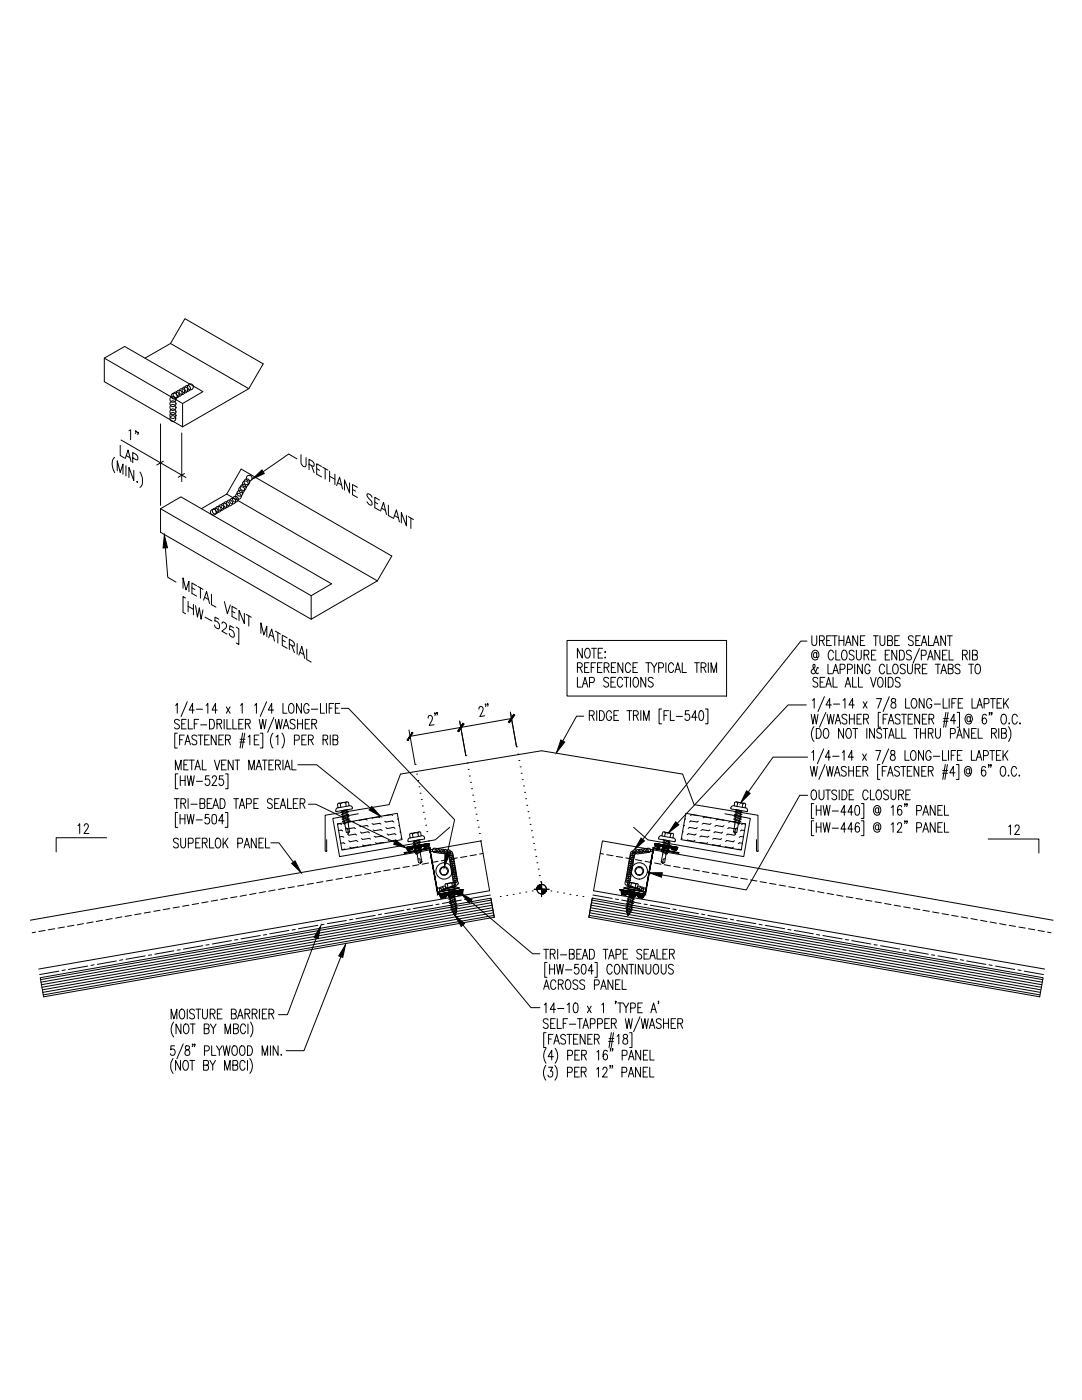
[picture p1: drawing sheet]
<svg xmlns="http://www.w3.org/2000/svg" width="216mm" height="279mm" viewBox="0 0 216 279" stroke-linecap="round" stroke-linejoin="round" font-family="sans-serif">
<g fill="none" stroke="#000" stroke-width=".2">
<path d="M20.8 71.5l4.1-2.4 15.6 9.1-4.1 2.3v4.7l-15.6-9zM20.8 71.5l15.6 9M34 68.6l15.6 9-13.2 7.6M34 68.6l2.9-5 15.6 9-2.9 5M34 68.6l-5.1 2.9M22.9 91.3a2.37 2.37 0 0 0 0 3M23.4 94v-2l.6 2.3 .5-1.7v2M24 88.9v2l.8 .5M24.2 87.8l12.9 7.5M25 91.5l.6-1.7 .5 2.3M25.1 92.9v2.1M25.2 90.9l.7 .4"/>
<path d="M25.7 86l.4-.2v2M26.5 91.4l.7 .4h.3l-.1-.9-.9-.6v2M26.7 93.9v2l-1-2.6v2M27.2 86.1l-.1 .1-.1-.2h.1l.1 .1-.2 .4M27.3 96.1l.2 .1-.1 .1zM27.6 86.3l-.1 .1v-.2l.1 .1-.1 .5M27.9 94.2a2.84 2.84 0 0 1 .2 3l-.2 .1M32 84.6v16.3M32.6 92l-1.3 .8M36.3 86.4v9.7M36.8 94.5l-1.3 .8M45.2 98.6l2.9-5 30.1 17.4-2.9 4.9"/>
<path d="M45.2 98.6l30.1 17.3M45.2 98.6l-5 2.9M59.3 91.6l-1.7-1-5.1 3.6M60.1 90.7v1.9a.64 .64 0 0 0 .9 .5l.1-1.8M61.7 92.6l.6 .4h.3l.1-.1-.1-.5-.3-.4-.6-.3v2M62.2 92.9l.5 1.4M63.2 93.5l.6 .4M64.2 93.1l-1-.5v2l1 .6M64.4 93.2l1 .6M64.9 93.5v2.1M65.8 94v2.1M65.8 95.1l1 .5"/>
<path d="M66.8 94.6v2.1M67.2 96.9l.6-1.7 .6 2.4M67.4 96.4l.7 .4M69.8 96.4v2l-1.1-2.6v2M70.3 97.7l.6 .3M71.3 97.3l-1-.6v2l1 .6M74.2 99.2a.78 .78 0 0 0-1-.5l.3 .7 .7 .8v.5l-.1 .1a.98 .98 0 0 1-.9-.7M75.7 99.8l-.9-.6v2.1l.9 .6M32 101.5l4.1-2.3 30.1 17.3-4.1 2.4v4.7l13.2-7.7M32 101.5v4.7l30.1 17.4M32 101.5l30.1 17.4M33 109.4l.5 5.8 1.6 1"/>
<path d="M36.5 117.4v-2.1l.6 2.4 .6-1.7v2.1M37 119.4l-.5-.3v3.1l.5 .3M38.3 117.3l.6 .4M39.2 116.9l-.9-.6v2.1l.9 .6M39.5 117l1 .6M40 117.3v2.1M40.6 119.8l.6-1.8 .6 2.5M40.9 119.2l.7 .4M42.2 118.6v2.1l.9 .5M74.8 100.2l.6 .4M75.9 102l.6-1.7 .6 2.4M76.2 101.4l.7 .5"/>
<path d="M77.5 100.8v2.1l.9 .5M78.5 103.5l.6-1.8 .6 2.5M78.8 102.9l.7 .4M81.1 102.9v2.1l-1-2.7v2.1M81.5 103.1l1 .6M82 103.4v2.1M37.5 120v2.1M37.5 121l1.1 .6M38.6 120.6v2.1M39 120.9l.4 2.3 .4-1.9 .3 2.3 .4-1.9M40.9 123.2l1.4 .7M43.7 123.6l-.8-.4v.8a.93 .93 0 0 1 .8 .5 .93 .93 0 0 1-.1 1l-.7-.4-.1-.4"/>
<path d="M44.3 124.4l.1-.2a.72 .72 0 0 1 .7 .4 .72 .72 0 0 1-.1 .8l-.7 .6 1 .5M44.8 120.1l.6 2.4 .6-1.8M46.3 122l.6 .3M46.6 125.3l-.7-.4-.1 .8a.89 .89 0 0 1 .9 .5 .89 .89 0 0 1-.1 1l-.5-.2-.4-.6M47.1 125.2l.6 .3v3.1l-.6-.3M47.3 121.6l-1-.6v2l1 .6M48.8 122.4v2l-1.1-2.6v2M49.1 122.6l1.1 .6M49.6 122.9v2M52.1 126.4v-2.1l.5 2.4 .6-1.7v2.1M53.6 127.3l.6-1.8 .6 2.4M53.8 126.7l.8 .4"/>
<path d="M54.9 126l1.1 .5M55.4 126.3v2M56.3 127.7l.6 .4M57.3 127.3l-1-.5v2l1 .6M57.7 128.5l.7 .4h.3v-.2v-.4l-.3-.4-.7-.3v2M58.2 128.8l.5 1.4M59.3 128.5v2M59.6 130.7l.6-1.7 .6 2.4M59.9 130.2l.7 .4M61.2 129.6v2l.9 .5M113.1 127.8h31.9v11.1h-31.9zM115.2 133.2l.8-.1 .2-.2-.1-.4-.3-.2h-.6v1.9"/>
<path d="M115.2 135.2v1.9h.8M115.7 133.2l.5 1M116.2 129.4v1.9l-1-1.9v1.9M116.2 137.1l.5-1.9 .6 1.9M116.4 136.5h.7M116.7 133.2h.5M117 129.5l.1-.1a.87 .87 0 0 1 .7 1.2 .57 .57 0 0 1-.6 .7 .57 .57 0 0 1-.5-.7v-.5zM117.5 132.3h-.8v1.9h.8M117.6 136.2l.9-.1 .1-.3-.1-.5-.9-.1v1.9M118 133.2h.5M118.1 129.4h.9M118.5 129.4v1.9"/>
<path d="M118.9 132.3h-.9v1.9M119.2 133.2h.6M119.4 130.3h.5M120.1 132.3h-.9v1.9h.9M120.3 129.4h-.9v1.9h.9M120.6 133.2l.8-.1 .1-.2-.1-.4-.3-.2h-.5v1.9M120.7 131.2h.1zM120.8 130v.2zM121 133.2l.5 1M121.4 135.4a.51 .51 0 0 0-.5-.2 .51 .51 0 0 0-.4 .5l.1 .2 .7 .4a.51 .51 0 0 1-.1 .8 .51 .51 0 0 1-.7-.3M121.9 136.1h.6M122 133.2h.5"/>
<path d="M122.8 135.2h-.9v1.9h.9M122.9 132.3h-.9v1.9h.9M124.2 135.7a.49 .49 0 0 0-.5-.5 .49 .49 0 0 0-.4 .5l-.1 .7 .1 .4 .3 .3h.3l.3-.4M124.3 132.3v1.9l-1-1.9v1.9M124.5 135.2h1M125 135.2v1.9M125.8 132.7l-.3-.4h-.3a1.39 1.39 0 0 0 0 1.9 .52 .52 0 0 0 .6-.5M125.8 135.2v1.9M126.3 133.2h.6M126.6 135.3l.1-.1a.63 .63 0 0 1 .7 .7l-.1 .9-.3 .3h-.3a1.47 1.47 0 0 1-.1-1.8zM127.2 132.3h-.9v1.9h.9M128.8 135.2v1.9l-.9-1.9v1.9"/>
<path d="M128.8 132.3h1M129.4 132.3v1.9M129.9 132.3l.6 .9v1M130.3 135.4a.5 .5 0 0 0-.6-.2 .5 .5 0 0 0-.3 .6l.8 .5a.5 .5 0 0 1-.1 .8 .5 .5 0 0 1-.7-.3M131.1 132.3l-.6 .9M131.4 133.3l.9-.1 .1-.3-.1-.5-.9-.1v1.9M132.9 132.3v1.9M134.4 132.7l-.3-.4a1.05 1.05 0 0 0-.6 1.7 .47 .47 0 0 0 .5 .2 .47 .47 0 0 0 .4-.5M134.7 134.2l.5-1.9 .6 1.9M134.9 133.6h.7M136.1 132.3v1.9h.9M138.6 132.3h1"/>
<path d="M139.1 132.3v1.9M139.9 133.2l.8-.1 .2-.2-.1-.4-.3-.2h-.6v1.9M140.4 133.2l.5 1M141.3 132.3v1.9M141.9 134.2v-1.9l.5 1.9 .6-1.9v1.9M161 127.9h-1.2l-31.5 39.6M162 126.9v1.7a.48 .48 0 0 0 .9 0l.1-1.7M162.1 139.8l.4-.4v1.9M163 130.5l-.1-.2a.38 .38 0 0 0-.4 0 .38 .38 0 0 0-.2 .3l.1 .6h.4l.2-.2M163 130.2l.1 1a.78 .78 0 0 0 .3-1 .78 .78 0 0 0-1.1-.3 .78 .78 0 0 0-.3 1 .71 .71 0 0 0 .3 .7 .71 .71 0 0 0 .9-.1M163.2 135.5a.53 .53 0 0 0-.5-.3 .53 .53 0 0 0-.5 .3l.1 .4 .8 .4 .1 .6a.57 .57 0 0 1-1 0M163.3 133.4l-.1-.2-.1 .1-.3 .6a.57 .57 0 0 1-.6 .6l-.2-.2-.1-.4 .7-.7v-.6h-.2a.62 .62 0 0 0 0 1l.5 .8 .3 .1 .1-.2"/>
<path d="M163.5 127.8l.9-.1 .1-.3-.1-.4-.9-.1v1.9M163.6 136.1h.6M164 127.8l.5 1M164.5 139l-1.3 3M164.6 135.2h-1v1.9h1M164.8 137.1l.5-1.9 .6 1.9M165 127.8h.5M165 136.5h.7M165.2 132.6v1.9h.9M165.9 126.9h-.9v1.9h.9M166.1 126.9h.9M166.2 134.5l.5-1.9 .6 1.9"/>
<path d="M166.2 135.2v1.9h.9M166.3 130.2a.49 .49 0 0 0-.7-.3 1.32 1.32 0 0 0 .1 1.8 .52 .52 0 0 0 .6-.5M166.4 133.8h.7M166.6 126.9v1.9M166.8 129.8v1.9h.8M167.4 127.8h1M167.4 126.9v1.9M167.6 133.6l.9-.2 .1-.7-.3-.1h-.7v1.9M168.2 129.9l.1-.1a.92 .92 0 0 1 .6 1.4 .49 .49 0 0 1-.7 .4l-.3-.6 .1-.8zM168.2 139.8l.4-.4v1.9M168.4 126.9v1.9M168.6 137.1l.6-1.9 .5 1.9"/>
<path d="M168.7 128.8l.6-1.9 .5 1.9M168.9 136.5h.7M168.9 128.2h.7M169.1 133.6h.6a.52 .52 0 0 0 .4-.5 .52 .52 0 0 0-.4-.5h-.6v1.9M170.1 135.2v1.9h.8M170.4 130.1a.49 .49 0 0 0-.8-.3 .49 .49 0 0 0 .1 .8l.4 .2a.52 .52 0 0 1 .2 .8 .52 .52 0 0 1-.9-.1M170.5 132.6v1.9M170.9 129.8l.1 1.7a.44 .44 0 0 0 .4 .2 .44 .44 0 0 0 .4-.2l.1-1.7M171.1 126.9v1.9l-.9-1.9v1.9M171.3 135.2v1.9h.8M171.7 127.8h.5M172.1 132.6v1.9l-1-1.9v1.9"/>
<path d="M172.4 130.7l.9-.1 .1-.3-.1-.4-.9-.1v1.9M172.6 126.9h-.9v1.9h.9M172.9 130.7l.5 1M173.6 133a.49 .49 0 0 0-.8-.4 1.39 1.39 0 0 0 .2 1.9 .55 .55 0 0 0 .6-.8h-.3M173.7 135.2l.6 1.9 .5-1.9M173.9 130.7h.5M174.3 126.9h.9M174.7 126.9v1.9M174.8 129.8h-.9v1.9h.9M174.9 139.4h1l-.7 1.9M175.4 135.3l.1-.1a.92 .92 0 0 1 .6 1.5 .49 .49 0 0 1-.7 .3l-.3-.6 .1-.7zM175.6 126.9l.1 1.7a.44 .44 0 0 0 .4 .2 .44 .44 0 0 0 .4-.2l.1-1.7"/>
<path d="M176.5 133a.49 .49 0 0 0-.7-.4 1.28 1.28 0 0 0 .1 1.9 .52 .52 0 0 0 .6-.5M176.6 130.7h.6M176.7 135.2v1.9M177 132.6v1.9h.8M177.1 127.8l.9-.1 .1-.3-.1-.4-.9-.1v1.9h.6a.54 .54 0 0 0 .4-.5 .54 .54 0 0 0-.4-.5M177.2 135.2h.5a1.22 1.22 0 0 1 0 1.9h-.5zM177.4 139l-1.2 3M177.5 129.8h-.9v1.9h.9M178 139.5a.41 .41 0 0 0 .1 .6 .59 .59 0 0 1 .7 .7 .59 .59 0 0 1-.9 .4 .78 .78 0 0 1 .7-1.1 .38 .38 0 0 0-.2-.7zM178.4 132.6h.1a.63 .63 0 0 1 .7 .7v.4a.57 .57 0 0 1-.5 .8 .57 .57 0 0 1-.6-.8l.1-.7zM178.5 127.8h.6M178.9 129.8v1.9l-.9-1.9v1.9"/>
<path d="M179.5 126.9h-1v1.9h1M179.5 129.8h.5a1.22 1.22 0 0 1 0 1.9h-.5zM179.6 135.5a.53 .53 0 0 0-.5-.3 .53 .53 0 0 0-.5 .3l.2 .4 .7 .4 .1 .6a.57 .57 0 0 1-1 0M180.6 132.8a.5 .5 0 0 0-.6-.2 .5 .5 0 0 0-.3 .6l.8 .5a.5 .5 0 0 1-.1 .7 .5 .5 0 0 1-.8-.2M180.7 139.4v1.9h.9M181.1 132.6l.1 1.6a.44 .44 0 0 0 .4 .3 .44 .44 0 0 0 .4-.3l.1-1.6M181.8 130.1a.53 .53 0 0 0-.4-.4 .53 .53 0 0 0-.5 .4l.1 .4 .7 .4 .1 .6a.57 .57 0 0 1-.9 0M182.1 139.5l.1-.1a.92 .92 0 0 1 .7 1.5 .49 .49 0 0 1-.8 .3l-.3-.6v-.5zM182.2 127.2a.53 .53 0 0 0-.5-.3 .53 .53 0 0 0-.4 .3l.1 .4 .7 .4 .1 .6a.57 .57 0 0 1-.9 0M182.6 133.4h.9l.1-.3-.1-.5h-.9v1.9M182.7 127.8h.6M183.1 133.4l.5 1.1"/>
<path d="M183.5 129.4l-1.3 2.9M183.6 126.9h-.9v1.9h.9M183.8 128.8l.6-1.9 .5 1.9M183.8 130.8h.7l.3-.2-.1-.7-.9-.1v1.9M184.1 128.2h.6M184.1 133.4h.5M184.4 139.4v1.9l-1-1.9v1.9M185 132.6h-.9v1.9h.9M185.1 131.7l.6-1.9 .5 1.9M185.3 126.9v1.9h.8M185.3 131.1h.7M185.9 139.9a.49 .49 0 0 0-.7-.4 1.39 1.39 0 0 0 .1 1.8 .55 .55 0 0 0 .6-.7h-.3"/>
<path d="M186.3 128.8l.5-1.9 .6 1.9M186.5 128.2h.6M186.6 132.6h1M187.1 132.6v1.9M187.5 129.8v1.9l-1-1.9v1.9M187.7 134.5l.6-1.9 .6 1.9M187.9 133.8h.8M188.1 130.7h.5M188.2 139.4v1.9h.8M188.7 126.9v1.9l-1-1.9v1.9M189 129.8h-.9v1.9h.9M189 126.9h1"/>
<path d="M189.2 133.4h.8l.2-.3-.2-.5h-.8v1.9h.6l.4-.4a.56 .56 0 0 0-.4-.7M189.4 129.8v1.9h.8M189.4 139.4v1.9M189.5 126.9v1.9M190.8 139.4h-.9v1.9M191.5 132.8a.48 .48 0 0 0-.6-.2 .48 .48 0 0 0-.2 .6l.7 .5a.51 .51 0 0 1-.1 .8 .51 .51 0 0 1-.7-.3M192.1 130.7h.5l.3-.2 .1-.4-.1-.2-.8-.1v1.9M192.1 139.4h-.9v1.9h.9M192.5 130.7l.5 1M193.3 132.6h1M193.5 129.8v1.9M193.8 132.6v1.9"/>
<path d="M194 139.4v1.9h.8M194 130.7h.7a.49 .49 0 0 0 .3-.5 .49 .49 0 0 0-.3-.4h-.7v1.9h.7l.3-.2v-.6l-.3-.2M194.8 132.6a.58 .58 0 0 1 .6 .1 .58 .58 0 0 1 .3 .6v.4a.57 .57 0 0 1-.6 .8 .57 .57 0 0 1-.6-.8l.1-.7zM197.6 139.4h1M198.1 139.4v1.9M199.8 139.4h-.8v1.9h.8M200.3 139.4v1.9M201.2 139.4l-.9 1.3M34.8 159.4h1M35 153.6v-1.9l.6 1.9 .5-1.9v1.9M35 140.8l.4-.4v1.9M35.2 159.4v1.9"/>
<path d="M35.4 146.3h-.5v3h.5M35.5 154.4h-.5v3h.5M35.8 143.8a.5 .5 0 0 0-.6-.2 .5 .5 0 0 0-.3 .6l.7 .5a.5 .5 0 0 1 0 .7 .5 .5 0 0 1-.8-.2M35.8 147.6h.6M36 154.8v2M36 155.8h.9M36.3 144.5h.5M36.7 152.6h.5M36.8 146.7h-1v1.9M36.9 148.6l.6-1.9 .5 1.9M36.9 154.8v2M37.1 148h.7"/>
<path d="M37.2 143.6h-.9v1.9h.9M37.4 154.8l.3 2 .4-2 .3 2 .4-2M37.4 140.1l-1.3 2.9M37.5 159.4v1.9M37.6 151.7h-.9v1.9h.9M37.6 143.6v1.9h.8M37.8 151.7h1M38.3 151.7v1.9M38.8 141.7h-1.1l.7-1.3v1.9M38.8 144.5h.5M38.9 153.6l.5-1.9 .6 1.9M39.1 153h.7"/>
<path d="M39.2 155.9h1.2M39.2 141.5h1.2M39.3 147a.5 .5 0 0 0-.7-.3 .5 .5 0 0 0-.3 .6l.7 .4a.51 .51 0 0 1 .1 .9 .51 .51 0 0 1-.8-.2M39.5 146.7h1M39.7 143.6h-.9v1.9M40 144.7h1.3M40 146.7v1.9M40.4 151.7v1.9h.8M40.8 147.6h.6M41.1 140.8l.4-.4v1.9M41.7 154.8h-.7v.8a.59 .59 0 0 1 .9 .5 .59 .59 0 0 1-.9 .5l-.1-.2M41.8 146.7h-1v1.9h1"/>
<path d="M41.8 143.6h.5a1.17 1.17 0 0 1 0 1.9h-.5zM42.3 159.4h-1v1.9h1M42.4 155.3v-.1a.44 .44 0 0 1 .6-.3 .44 .44 0 0 1 .1 .6l-.8 1.3h1M42.8 151.7l.5 1.9 .6-1.9M43.1 146.7v1.9l-1-1.9v1.9M43.3 144.5h.6a.46 .46 0 0 0 .3-.5 .46 .46 0 0 0-.3-.4h-.6v1.9M43.3 141.7h-1l.7-1.3v1.9M43.7 147.6h.5M43.8 144.5l.4 1M43.9 159.4h.5a1.16 1.16 0 0 1 0 1.9h-.5zM44.2 152.6h.6M44.5 154.8h-.7v.8a.59 .59 0 0 1 .9 .5 .59 .59 0 0 1-.9 .5l-.1-.2"/>
<path d="M44.6 146.7h-.9v1.9h.9M44.7 143.6v1.9M45 154.4h.5v3h-.5M45 147.6h.6l.2-.1 .2-.3a.4 .4 0 0 0-.4-.5h-.6v1.9M45.2 151.7h-1v1.9h1M45.2 141.1l.7 1.2M45.3 143.6v1.9h.8M45.5 147.6l.5 1M45.9 141.1l-.7 1.2M46.5 143.6v1.9h.8M46.5 151.7v1.9l-1-1.9v1.9M46.6 159.4h1"/>
<path d="M46.9 151.7h.9M47.1 159.4v1.9M47.4 151.7v1.9M47.7 144.5h.5M47.9 148.1h.9M47.9 147.5h1M48 140.8l.3-.4v1.9M48.4 146.3l-.5 3M48.5 143.6h-.8v1.9h.8M48.8 146.3l-.5 3M49 144.5l.8-.1 .1-.3-.1-.4-.8-.1v1.9M49.4 144.5l.5 1"/>
<path d="M49.5 147.1l.4-.4v1.9M49.6 153.6v-1.9l.6 1.9 .5-1.9v1.9M50.7 147.6h.6M50.8 140.8l.4-.4v1.9M51.1 153.6l.6-1.9 .5 1.9M51.3 153h.7M51.5 159.4h-.8v1.9h.8M51.7 146.7h-1v1.9h1M51.7 143.6l.4 1.9 .3-1.9 .4 1.9 .3-1.9M51.9 146.3h.5v3h-.5M52.4 151.7h.9M52.8 151.7v1.9"/>
<path d="M53.2 140.1l-1.3 2.9M53.7 152.6h.5M54.3 159.7a.49 .49 0 0 0-.7-.3 .49 .49 0 0 0 0 .8l.4 .2a.52 .52 0 0 1 .2 .9 .52 .52 0 0 1-.8-.2M54.5 146.3a2.39 2.39 0 0 0 0 3M54.6 151.7h-.9v1.9h.9M54.6 141.7h-1.1l.7-1.3v1.9M54.6 143.2l-1.2 2.9M54.9 143.6l.4 1.9 .3-1.9 .4 1.9 .3-1.9M55 152.6h.6a.48 .48 0 0 0 .4-.4 .48 .48 0 0 0-.4-.5h-.6v1.9M55.1 147.1l.3-.4v1.9M55.5 152.6l.5 1M55.7 159.4h-.9v1.9h.9"/>
<path d="M56.2 146.3a2.39 2.39 0 0 1 0 3M56.5 140.4v1.9h.8M56.5 151.7v1.9M56.5 145.5l.6-1.9 .5 1.9M56.7 144.8h.7M56.8 153.6l.5-1.9 .6 1.9M57 153h.7M57.4 159.4v1.9h.8M57.7 140.7l.3-.3a1.05 1.05 0 0 1 .5 1.7 .47 .47 0 0 1-.5 .2 .47 .47 0 0 1-.4-.4v-.7zM58.2 151.7v1.9h.9M58.7 147.7h.7l.3-.2-.1-.7-.9-.1v1.9M58.9 143.8a.51 .51 0 0 0-.6-.3 .51 .51 0 0 0-.4 .5l.1 .3 .7 .4 .2 .5a.57 .57 0 0 1-1 0"/>
<path d="M59.4 144.5h1M59.4 143.6v1.9M59.4 152.6h3.8l10.7 8.7M59.5 159.4h-1v1.9h1M60.1 140.4v1.9l-.9-1.9v1.9M60.2 147.6h.6M60.4 143.6v1.9M60.9 144.5h.6M61.1 146.7h-.9v1.9h.9M61.5 147.6l.8-.1 .2-.3-.1-.3-.2-.2h-.7v1.9M61.7 140.9l-.4-.5h-.3a1.3 1.3 0 0 0 0 1.9 .55 .55 0 0 0 .7-.7h-.4M61.8 143.6h-.9v1.9h.9"/>
<path d="M62 147.6l.5 1M62.1 141.5h1.3M62.2 144.5l.8-.1 .2-.3-.1-.4-.3-.1h-.6v1.9M62.7 144.5l.5 1M64 140.4v1.9h.8M64.5 147.6l.8-.1 .1-.3a.4 .4 0 0 0-.3-.5h-.6v1.9M64.9 147.6l.5 1M65.1 140.4v1.9M65.7 141.3h.5M65.9 146.7v1.9M66.4 147.6l.9-.1 .1-.3-.1-.4-.9-.1v1.9h.9l.1-.6-.3-.4M66.6 140.4h-.9v1.9"/>
<path d="M66.9 141.3h.6M67.8 140.4h-.9v1.9h.9M68.1 141.4h1.4l21.2 22.2-1.5 6.8M81.6 145.7l1.2 6.9M82.8 152.6h.1M83.1 154.5h.1M83.4 155.8h.1M83.6 157h.1M83.8 158.3h.1M84.1 159.6h.1M85.5 143.3v-.2a.45 .45 0 0 1 .6-.2 .45 .45 0 0 1 .2 .6l-.7 1.3 1-.2M86.8 142.3h-.1l.2 .2-.1 .3"/>
<path d="M87.2 142.3v.1l-.1-.1 .1-.1 .1 .2-.1 .3M91.7 143.9l1.2 6.9M92.9 150.8h.1M93.2 152.3h.1M93.4 153.6h.1M93.6 154.9h.1M93.9 156.1h.1M94.1 157.4h.1M94.3 158.7h.1M94.6 159.9h.1M95.6 141.5l.1-.5h.3l.3 .2 .1 .3-.7 1.5 1-.2M96.9 140.6h-.1l.2 .1-.1 .3"/>
<path d="M97.4 140.5h-.2l.1-.1 .1 .2-.1 .3M101.8 142.1l1.3 6.9M102.1 143.4l-20.3 3.6M103.1 149h.1M103.3 150.5h.1M103.5 151.8h.1M103.8 153h.1M104 154.3h.1M104.2 155.6h.1M104.5 156.9h.1M104.7 158.1h.1M104.9 159.4h.1"/>
<path d="M116.5 142.9h-1.5l-2.7 5M117.6 142.8l.8-.1 .2-.3-.2-.4-.8-.2v2M118.1 142.8l.5 1M119.1 141.8v2M119.6 141.8a1.05 1.05 0 0 1 1 .7 1.05 1.05 0 0 1-.3 1.2l-.7 .1zM122 142.3l-.3-.5h-.3a1.3 1.3 0 0 0 0 2 .55 .55 0 0 0 .6-.7h-.3M122.5 142.8h.6M123.4 141.8h-.9v2h.9M125.1 141.8h1M125.6 141.8v2M126.4 142.8l.8-.1 .2-.3-.2-.4-.8-.2v2M126.9 142.8l.5 1"/>
<path d="M127.9 141.8v2M128.4 143.8v-2l.6 2 .5-2v2M132 141.5h-.5v3h.5M132.5 142.8h.5M133.4 141.8h-.9v2M133.8 141.8v2h.8M134.9 143h1.3M137.5 141.8h-.7l-.1 .9a.58 .58 0 0 1 .8 0 .58 .58 0 0 1 0 .8 .58 .58 0 0 1-.8 .1v-.2M139.1 143.1h-1.1l.8-1.3v2M139.6 142l.4-.2a1.32 1.32 0 0 1 0 2h-.1a1.13 1.13 0 0 1-.4-1.6zM140.7 141.5h.6v3h-.6M160.9 140.7h-3.6l-22.1 23.6"/>
<path d="M161.1 158.7h-1.5l-10.7 18.9-16.8-3M161.1 151.1h-6.9l-4.9 7M161.7 153l.4 1.9 .3-1.9 .4 1.9 .3-1.9M161.9 142.6l.3 1.9 .3-1.9 .4 1.9 .3-1.9M162 157.9a.54 .54 0 0 1 .7-.2 .54 .54 0 0 1 .2 .7l-.1 .9-.3 .3h-.3l-.2-.3-.2-.5zM162 150.2l.3-.4v1.9M162.4 145a2.39 2.39 0 0 0 0 3M162.9 145.4h.5a1.22 1.22 0 0 1 0 1.9h-.5zM163.4 157.7v1.4a.49 .49 0 0 0 .5 .5 .49 .49 0 0 0 .5-.5v-1.4M164.4 149.5l-1.3 2.9M164.5 145.5l.2-.1a.92 .92 0 0 1 .6 1.5 .49 .49 0 0 1-.8 .3l-.2-.6v-.7zM164.6 152.6l-1.2 2.9"/>
<path d="M164.7 157.7h1M164.8 142.2l-1.3 2.9M164.9 153l.4 1.9 .3-1.9 .3 1.9 .4-1.9M165 142.6l.4 1.9 .3-1.9 .4 1.9 .3-1.9M165.2 157.7v1.9M165.7 151.1h-1l.7-1.3v1.9M165.9 140.7h-1.1l.8-1.3v1.9M166.1 150.9h1.3M166.3 140.5h1.2M166.5 154.9l.6-1.9 .5 1.9M166.7 144.5l.5-1.9 .6 1.9M166.7 154.2h.7"/>
<path d="M166.9 143.8h.6M166.9 157.9a.51 .51 0 0 0-.5-.3 .51 .51 0 0 0-.4 .5l.7 .6a.49 .49 0 0 1 .2 .7 .49 .49 0 0 1-.8 .1l-.1-.2M167.5 157.7v1.9M168 157.7h.5a1.15 1.15 0 0 1 0 1.9h-.5zM168.1 150.2l.3-.4v1.9M168.3 145.4v1.9l-1-1.9v1.9M168.9 153.2a.51 .51 0 0 0-.6-.3 .51 .51 0 0 0-.4 .5l.1 .3 .7 .4a.51 .51 0 0 1-.1 .8 .51 .51 0 0 1-.7-.3M169 142.8a.48 .48 0 0 0-.6-.2 .48 .48 0 0 0-.3 .6l.6 .4a.52 .52 0 0 1 .1 .8 .52 .52 0 0 1-.8-.2M169.1 145.5l.1-.1a.87 .87 0 0 1 .7 1.2l-.1 .3a.49 .49 0 0 1-.7 .3l-.3-.6v-.5zM169.4 153v1.9M169.4 153.9h.9M169.4 158.6h.6"/>
<path d="M169.5 142.6v1.9M169.5 143.5h1M170.2 145.4h.9M170.3 151.1h-1l.7-1.3v1.9M170.3 153v1.9M170.3 157.7h-.9v1.9h.9M170.5 140.7h-1.1l.7-1.3v1.9M170.5 142.6v1.9M170.7 145.4v1.9M170.9 153.9h.5M171 143.5h.6M171.8 153h-.9v1.9h.9"/>
<path d="M171.9 142.6h-.9v1.9h.9M172.1 150.5l.8 1.2M172.2 153.9l.8-.1 .2-.3-.1-.4-.3-.1h-.6v1.9M172.2 140.1l.8 1.2M172.3 143.5l.9-.1 .1-.3-.1-.5h-.9v1.9M172.7 153.9l.5 1M172.8 143.5l.5 1M172.9 150.5l-.8 1.2M173 145.4v1.9M173 140.1l-.8 1.2M173.2 158.1a.49 .49 0 0 0-.5-.4 .49 .49 0 0 0-.5 .4v.7l.1 .5 .3 .3h.2l.4-.5M173.7 157.7v1.9h.8"/>
<path d="M174.5 145.4v1.9l-1-1.9v1.9M174.7 149.8h1l-.7 1.9M175.1 157.7h.1a.59 .59 0 0 1 .7 .7l-.1 .9-.3 .3h-.3a1.34 1.34 0 0 1-.1-1.9zM175.6 152.6h-.5v2.9h.5M175.7 142.2h-.5v2.9h.5M175.9 145.7a.53 .53 0 0 0-.5-.3 .53 .53 0 0 0-.5 .3l.2 .4 .7 .5a.44 .44 0 0 1-.2 .7l-.5-.1-.2-.2M176.1 153.9h.5M176.2 145.4h1M176.2 143.5h.6M176.7 145.4v1.9M177 153h-.9v1.9M177.1 154.9l.6-1.9 .5 1.9"/>
<path d="M177.1 142.6h-.9v1.9M177.2 144.5l.6-1.9 .6 1.9M177.3 157.9a.48 .48 0 0 0-.7-.2 .48 .48 0 0 0-.2 .6l.6 .4a.52 .52 0 0 1 .1 .8 .52 .52 0 0 1-.8-.2M177.3 147.3l.6-1.9 .5 1.9M177.3 149.5l-1.2 2.9M177.3 154.2h.7M177.4 143.8h.8M177.5 146.7h.7M177.8 149.9v.6a.7 .7 0 0 1 .7 .4 .7 .7 0 0 1-.2 .8 .56 .56 0 0 1-.7-.4 .56 .56 0 0 1 .5-.7l.4-.1a.49 .49 0 0 0-.2-.7zM177.8 157.7v1.4a.49 .49 0 0 0 .5 .5 .49 .49 0 0 0 .5-.5v-1.4M178.8 145.4v1.9h.8M179.3 158.6l.8-.1 .2-.3-.1-.4-.3-.1h-.6v1.9"/>
<path d="M179.5 153.2a.51 .51 0 0 0-.6-.3 .51 .51 0 0 0-.4 .5l.1 .3 .7 .4a.5 .5 0 0 1-.1 .7 .5 .5 0 0 1-.7-.2M179.6 142.8a.51 .51 0 0 0-.6-.3 .51 .51 0 0 0-.4 .5l.2 .3 .7 .4a.47 .47 0 0 1-.2 .8l-.5-.1-.2-.2M179.7 153h1M179.8 158.6l.5 1M179.9 142.6h1M179.9 145.4v1.9h.9M180.2 153v1.9M180.4 142.6v1.9M180.6 149.8v1.9h.8M180.7 158.6h.6M181 153.9h.6M181.2 143.5h.6"/>
<path d="M181.6 157.7h-.9v1.9h.9M181.8 150.1l.3-.3h.3a1.39 1.39 0 0 1 0 1.9 .63 .63 0 0 1-.7-.7zM182 153h-1v1.9h1M182.1 142.6h-.9v1.9h.9M182.4 145.4h.9M182.9 145.4v1.9M183.3 153v1.9l-.9-1.9v1.9M183.5 142.6v1.9l-1-1.9v1.9M183.7 145.4v1.9M183.7 146.3h.9M183.9 153.9h.6M184.1 143.5h.5"/>
<path d="M184.3 149.8v1.9l-1-1.9v1.9M184.6 145.4v1.9M184.8 153h-.9v1.9h.9M184.9 142.6h-.8v1.9h.8M185.2 153.9l.8-.1 .2-.3-.1-.4-.3-.1h-.6v1.9M185.2 146.3h.6a.49 .49 0 0 0 .4-.4 .49 .49 0 0 0-.4-.5h-.6v1.9M185.4 143.5l.8-.1 .1-.3-.1-.5h-.8v1.9M185.7 153.9l.5 1M185.7 146.3l.5 1M185.8 150.3l-.4-.5h-.2a1.3 1.3 0 0 0 0 1.9 .55 .55 0 0 0 .6-.7h-.4M185.8 143.5l.5 1M186.3 150.9h1.2"/>
<path d="M186.4 140.5h1.2M186.7 145.4v1.4a.49 .49 0 0 0 .2 .5 .49 .49 0 0 0 .5-.1l.2-.4v-1.4M188.1 149.8v1.9h.8M188.1 154.3h.9M188.1 153.8h1M188.2 143.9h1M188.3 143.4h1M188.6 152.6l-.5 2.9M188.8 142.2l-.5 2.9M189 152.6l-.5 2.9M189.2 142.2l-.5 2.9M189.3 149.8v1.9"/>
<path d="M189.6 146.4h.7l.3-.2-.1-.7-.9-.1v1.9M189.8 150.7h.6M189.9 140.3h.6M190.6 154.2h-1.1l.7-1.2v1.9M190.7 149.8h-.9v1.9M190.7 143.8h-1l.7-1.2v1.9M190.8 152.6h.5v2.9h-.5M190.9 147.3l.6-1.9 .5 1.9M191 142.2h.5v2.9h-.5M191 150.7h.6M191.1 146.7h.7M191.2 140.3h.6"/>
<path d="M192 149.8h-1v1.9h1M193.3 145.4v1.9l-1-1.9v1.9M193.5 153.7l-.2-.3a.51 .51 0 0 0-.6 .5 .51 .51 0 0 0 .6 .5l.2-.3M193.5 153.4v1a.6 .6 0 0 0 .3-.9 .71 .71 0 0 0-.8-.5 .71 .71 0 0 0-.6 .8 .78 .78 0 0 0 .3 .9 .78 .78 0 0 0 1-.1M193.6 143.3l-.2-.3a.48 .48 0 0 0-.5 .6 .48 .48 0 0 0 .6 .3l.1-.2M193.6 143l.1 1a.79 .79 0 0 0 .3-1 .79 .79 0 0 0-1-.4 .79 .79 0 0 0-.4 1.1 .72 .72 0 0 0 .4 .7 .72 .72 0 0 0 .8-.2M193.8 149.8v1.9h.8M193.9 146.3h.5M194.8 151.7l.6-1.9 .5 1.9M194.8 145.4h-.9v1.9h.9M194.9 141.3l.6-1.9 .5 1.9M195 151.1h.7"/>
<path d="M195.1 140.7h.7M195.2 145.4v1.9h.8M196.2 150.8l.9-.1 .1-.2-.1-.6-.9-.1v1.9M196.4 140.4l.8-.1 .1-.7-.3-.2h-.6v1.9M196.7 153.2a.4 .4 0 0 0-.7-.2 1.29 1.29 0 0 0 .3 1.9 .59 .59 0 0 0 .4-.7 .59 .59 0 0 0-.7-.4l-.2 .4M196.8 142.8v-.2h-.4a1 1 0 0 0-.4 1.2l.2 .6a.58 .58 0 0 0 .7-.5 .58 .58 0 0 0-.5-.6l-.4 .3v.2M197.3 152.7h-.1h.1l-.1 .4M197.5 142.3l-.1 .1-.1-.1h.2l-.2 .4M197.5 149.8h1M197.8 152.7h-.2h.2l-.2 .4M197.9 146.3l.8-.1 .1-.3-.1-.3-.3-.2h-.5v1.9M197.9 142.3v.1l-.1-.1h.1l-.1 .4"/>
<path d="M198 149.8v1.9M198.3 146.3l.5 1M198.8 150.7h.6M199 140.3h.5M199.3 145.4v1.9M199.7 149.8h-.9v1.9h.9M199.8 153a.58 .58 0 0 1 .7 .1 .58 .58 0 0 1 .2 .6l-.1 .9-.3 .3a1.05 1.05 0 0 1-.6-1.7zM199.8 146.3l.9-.1 .1-.3-.1-.4-.9-.1v1.9h.7a.54 .54 0 0 0 .3-.5 .54 .54 0 0 0-.3-.5M199.8 142.8l.3-.2a.59 .59 0 0 1 .7 .7v.7a.49 .49 0 0 1-.8 .4l-.3-.7zM200.1 149.8v1.9M200.5 150.6l.6 1.1M200.6 140.2l.6 1.1"/>
<path d="M201.1 149.8l-1 1.3M201.2 154.8h.1l-.1 .1zM201.2 145a2.56 2.56 0 0 1 0 3M201.4 144.3v.2zM202.8 153.4a.49 .49 0 0 0-.7-.4 1.34 1.34 0 0 0 .1 1.9h.3l.3-.5M203 143a.49 .49 0 0 0-.8-.4 1.47 1.47 0 0 0 .1 1.9 .52 .52 0 0 0 .7-.5M203.3 154.8h.2l-.1 .1zM203.5 144.3v.2zM15.6 164.8l.3-.4v1.9M16.8 164.9v-.1a.45 .45 0 0 1 .6-.4 .45 .45 0 0 1 .2 .8l-.9 1.1h1M21.3 167.2h-10.1v2.8M35.5 162.2h-.5v2.9h.5"/>
<path d="M35.6 167.6a.53 .53 0 0 0-.5-.3 .53 .53 0 0 0-.5 .3l.1 .4 .8 .5a.44 .44 0 0 1-.3 .7l-.5-.1-.1-.2M35.9 162.5v1.9M35.9 163.4h1M36.1 167.3v1.4a.49 .49 0 0 0 .4 .5 .49 .49 0 0 0 .5-.5v-1.4M36.1 160.3h.6l.3-.1 .1-.4-.2-.3-.8-.1v1.9M36.6 160.3l.5 1M36.9 162.5v1.9M37.3 162.5l.4 1.9 .3-1.9 .4 1.9 .3-1.9M37.6 168.3h.6l.3-.2 .1-.2a.48 .48 0 0 0-.4-.6h-.6v1.9M38.1 160.5h1.3M39.1 168.2h.5M39.1 163.6h1.3"/>
<path d="M39.9 160.3l.9-.1 .1-.3-.1-.4-.9-.1v1.9h.6a.54 .54 0 0 0 .4-.5 .54 .54 0 0 0-.4-.5M39.9 167.3h-.8v1.9h.8M40.4 168.2l.8-.1 .1-.3-.1-.4-.8-.1v1.9M40.8 168.2l.5 1M41.3 160.3h.6M41.5 180l-1.3 .2M41.7 162.5h-.7l-.1 .8a.58 .58 0 0 1 .8 .1 .58 .58 0 0 1 0 .8 .58 .58 0 0 1-.8 .1v-.2M41.8 167.3v1.9h.9M42.4 161.3l.6-1.9 .6 1.9M42.4 162.6l.4-.1a.87 .87 0 0 1 .4 1.1l-.2 .8h-.3a.87 .87 0 0 1-.4-1.1zM42.7 160.7h.7M43.2 167.4l.1-.1a.92 .92 0 0 1 .7 1.5 .49 .49 0 0 1-.8 .3l-.2-.6v-.8z"/>
<path d="M43.4 179.6l-1.3 .2M44.5 167.3v1.9M44.7 163.8h-1.1l.8-1.3v1.9M44.9 168.1l.6 1.1M44.9 162.2h.6v2.9h-.6M45.4 179.3l-1.3 .2M45.5 167.3l-1 1.3M47.3 179l-1.3 .2M47.4 168.3h.7a.54 .54 0 0 0 .3-.5 .54 .54 0 0 0-.3-.5h-.7v1.9M47.7 161.3l.6-1.9 .5 1.9M47.9 160.7h.7M48.7 169.2l.6-1.9 .5 1.9"/>
<path d="M48.9 168.6h.7M49.2 160.4h.6l.3-.2 .1-.2a.48 .48 0 0 0-.4-.6h-.6v1.9M49.2 178.6l-1.3 .3M50.7 160.3h.5M51.1 178.3l-1.3 .2M51.1 167.3v1.9l-.9-1.9v1.9M51.7 168.2h.5M52.6 167.3h-.9v1.9h.9M53 167.3v1.9h.8M53 177.9l-1.3 .3M54 168.2h1.7l2.8 3.9M54.8 160.3h.6"/>
<path d="M54.9 177.6l-1.3 .3M55.9 161.3l.6-1.9 .5 1.9M56.1 160.7h.7M56.8 177.3l-1.2 .2M58.5 160.3h.6M58.7 177l-1.2 .2M59.9 160.3h.6l.3-.1 .1-.4-.2-.3-.8-.1v1.9M60.4 160.3l.5 1M60.6 176.6l-1.2 .2M61.5 160.5h1.5l15.7 7.6M62.6 176.3l-1.3 .2M64.5 176l-1.3 .2"/>
<path d="M64.9 169.8v-7.1l12.7-2.1 2.3-6.1 28.2-4.7 28.1 4.7 2.3 6.1 12.7 2.1v7.1M65.2 167.6v2.2l-.1 .1-.2-.1M66.4 175.6l-1.3 .2M67.3 164.4l12-2.1 .9 5.3-12 2zM67.3 164.5l.6-.1 .2 .2M67.4 161.2l-.4 .3v.3M67.5 165.7h.6l.3 .1M67.8 167l.6-.1 .2 .2M67.9 160.4a.32 .32 0 0 0-.5 .1M68 168.3l.6-.1 .2 .2M68.1 162.6l1.1-.6 .3 .1zM68.2 163l1.1-.6 .2 .1-1.1 .6z"/>
<path d="M68.2 169.6h.7M68.3 162.1l.1 .3M68.3 163.5l1.1-.6 .2 .1-1.2 .5zM68.3 175.3l-1.3 .2M68.3 163.9l1.2-.5 .2 .1-1.2 .5zM68.4 162.6v.3M68.4 163l.1 .3M68.5 164.4l1.2-.5-1 .5zM68.6 163.5l.1 .3M68.7 163.9v.3M68.8 164.4l.3 1.7 .4 .2M69 160.2a.99 .99 0 0 0-1.1 .2l.1 .7"/>
<path d="M69 160.2l.1 .7M69 165.5l.2-.1 .2 .1 .1 .8M69.1 161.7l.1 .3M69.1 165.2l.3 .2 1.3-.2 .2 .2M69.2 164.1h.1M69.2 162.2v.3M69.2 160l-1.6 .3M69.3 162.7v.3M69.4 161.6l-1.4 .5 .9-.4M69.4 161.6h.1M69.4 161.6l-1.2 .2 .1 .2M69.4 163.1v.3"/>
<path d="M69.4 166.5l.2 .2 1.3-.2 .2 .1M69.4 163.6l.1 .3M69.5 164.1l.3 1.9-.3 .3M69.5 164.4h.1M69.5 160.2l.2 .6-2.3 .4-.1-.7M69.6 160.1a.32 .32 0 0 0-.6 .1M69.6 167.8l.2 .2 1.3-.3 .3 .3M69.7 160.8l.5 .2 .1 .2M69.8 166h-.3v.3M69.8 169.1l.3 .2 1.3-.2M70.2 174.9l-1.3 .2M70.3 161.2v.2l-3.3 .6v-.2"/>
<path d="M70.7 164.1l-.3-.2-1.2 .2M71.5 162.4l-5.1 .9 1.4 7.7 19.1-3.4 2.8-2.5M71.7 164.8l.3 .2 1.2-.3 .3 .2M71.7 163.7l1.3-.2 .3 .2M71.9 166l.3 .3 1.2-.3 .3 .2M72.1 174.6l-1.2 .2M72.1 167.4l.3 .1 1.3-.2 .2 .2M72.3 168.6l.3 .2 1.4-.2M74 174.3l-1.2 .2M74.2 164.4l.3 .1 1.3-.2 .2 .2M74.2 163.2l1.4-.2 .2 .2M74.5 165.6l.2 .2 1.3-.2 .3 .1"/>
<path d="M74.7 166.9l.3 .2 1.2-.3 .3 .2M74.9 168.2l.3 .1 1.4-.1M75.9 173.9l-1.2 .2M76.8 163.9l.2 .2 1.3-.3 .3 .3M77 165.2l.3 .2 1.3-.3 .2 .2M77.2 166.4l.3 .2 1.3-.2 .2 .2M77.5 167.7l.2 .2 1.4-.2M77.9 173.6l-1.3 .2M78.3 162.7l-.2-.1-1.3 .2M79.3 163.4l.2 .1M79.6 164.7l.1 .2M79.8 173.2l-1.3 .3"/>
<path d="M79.8 166l.2 .1M80 167.3l.2 .1M81 169.1l4.5-.8-.1 .7-.7 .1-.6-.4-.3 .6h-.4l-.4 .1-.6-.3-.4 .5-.7 .1zM81.1 169.1h.1M81.1 169.3h.1M81.2 169.1h.1M81.2 169.2h.1M81.2 169.4h.1M81.2 169.3h.1M81.2 169.5h.1M81.3 169.2h.1M81.3 169.3h.1"/>
<path d="M81.3 169.4h.1M81.3 169.5h.1M81.3 169.6h.1M81.3 169.1h.1M81.4 169.1h.1M81.4 169.2h.1M81.4 169.3h.1M81.4 169.4h.1M81.4 169.5h.1M81.4 169.7h.1M81.4 169.6h.1M81.5 169.1h.1"/>
<path d="M81.5 169.2h.1M81.5 169.4h.1M81.5 169.5h.1M81.5 169.6h.1M81.5 169.3h.1M81.6 169.1h.1M81.6 169.2h.1M81.6 169.3h.1M81.6 169.5h.1M81.6 169.6h.1M81.6 169h.1M81.6 169.4h.1"/>
<path d="M81.7 169h.1M81.7 169.3h.1M81.7 169.5h.1M81.7 169.6h.1M81.7 172.9l-1.3 .2M81.7 169.1h.1M81.7 169.2h.1M81.7 169.4h.1M81.7 166.6l.2 .6M81.8 169h.1M81.8 169.1h.1M81.8 169.3h.1"/>
<path d="M81.8 169.4h.1M81.8 169.5h.1M81.8 169.2h.1M81.8 169.6h.1M81.9 169.1h.1M81.9 169.2h.1M81.9 169.3h.1M81.9 169.4h.1M81.9 169.5h.1M81.9 169.6h.1M81.9 169h.1M82 169.1h.1"/>
<path d="M82 169.3h.1M82 169.5h.1M82 169h.1M82 169.4h.1M82.1 168.9h.1M82.1 169h.1M82.1 169.1h.1M82.1 169.2h.1M82.1 169.3h.1M82.1 169.4h.1M82.1 169.6h.1M82.2 169h.1"/>
<path d="M82.2 169.1h.1M82.2 169.3h.1M82.2 169.4h.1M82.2 168.9h.1M82.2 169.2h.1M82.3 169.1h.1M82.3 169.2h.1M82.3 166.4l.1 .7M82.3 166.4a.32 .32 0 0 0-.5 .1M82.3 168.9h.1M82.3 169h.1M82.3 166.4a.99 .99 0 0 1 1.1-.1l.1 .6"/>
<path d="M82.4 168.9h.1M82.4 169h.1M82.5 168.9h.1M82.5 169h.1M82.5 169.1h.1M82.5 168.5l1.2-.5 .2 .1-1.2 .5zM82.5 168.8h.1M82.6 169h.1M82.6 169.1h.1M82.6 169l1.2-.5h.2l-1.2 .6M82.6 169l.2 .1M82.6 168.9h.1"/>
<path d="M82.7 168.8h.1M82.7 168.9h.1M82.7 169.1h.1M82.7 169.2h.1M82.7 169.5l1.3-.5-1.1 .6zM82.7 169h.1M82.7 168.1v.3M82.7 169.9l1.4-.5-1.1 .6zM82.8 168.8h.1M82.8 168.9h.1M82.8 169.2h.1M82.8 169.3h.1"/>
<path d="M82.8 168.6v.3M82.8 169h.1M82.8 169.1h.1M82.9 168.9h.1M82.9 169h.1M82.9 169.1h.1M82.9 169.2h.1M82.9 169.3h.1M82.9 169.1v.2M82.9 168.8h.1M82.9 170.4l1-.5h.2l-1 .5zM83 168.8h.1"/>
<path d="M83 169h.1M83 169.1h.1M83 169.3h.1M83 169.5v.3M83 168.9h.1M83 169.4h.1M83 169.2h.1M83.1 168.8h.1M83.1 169.1h.1M83.1 169.2h.1M83.1 169.9l.1 .3M83.1 169h.1"/>
<path d="M83.1 169.3h.1M83.2 168.8h.1M83.2 168.9h.1M83.2 169h.1M83.2 169.2h.1M83.2 169.3h.1M83.2 169.1h.1M83.2 170.4l.3 1.7 .4 .2M83.3 168.7h.1M83.3 168.8h.1M83.3 168.9h.1M83.3 169h.1"/>
<path d="M83.3 169.1h.1M83.3 169.3h.1M83.3 169.2h.1M83.3 167.7l-.9 .4 .2 .1 1.2-.6-1.2 .2 .1 .2M83.4 169.3h.1M83.4 169h.1M83.4 169.1h.1M83.4 168.7h.1M83.4 168.8h.1M83.4 169.2h.1M83.4 168.9h.1M83.4 171.5l.3-.1 .1 .1"/>
<path d="M83.5 169.1h.1M83.5 169.2h.1M83.5 169.3h.1M83.5 168.8h.1M83.5 169h.1M83.5 168.7h.1M83.6 169.3h.1M83.6 168.9h.1M83.6 169h.1M83.6 169.1h.1M83.6 168.7h.1M83.6 167.7v.3"/>
<path d="M83.6 169.2h.1M83.6 168.8h.1M83.6 172.6l-1.3 .2M83.6 168.2l.1 .3M83.6 166l-1.6 .3M83.7 169.2h.1M83.7 169h.1M83.7 168.6l.1 .3M83.7 169.1h.1M83.7 169.3h.1M83.7 168.8h.1M83.7 168.9h.1"/>
<path d="M83.7 168.6h.1M83.8 169.1h.1M83.8 169.2h.1M83.8 168.7h.1M83.8 168.8h.1M83.8 168.9h.1M83.8 168.9v.1M83.8 169.1v.3M83.8 169h.1M83.8 171.5l.1 .8M83.8 169.6v.3M83.8 168.6h.1"/>
<path d="M83.8 170.1l.4 1.9M83.9 169.1h.1M83.9 168.7h.1M83.9 168.8h.1M83.9 168.9h.1M83.9 169h.1M83.9 168.6h.1M83.9 166.2l.2 .6-2.3 .4a.57 .57 0 0 0-.4 .8l3.3-.6v-.2M83.9 170.4h.1M83.9 166.1a.32 .32 0 0 0-.5 .1M84 168.9h.1M84 168.7h.1"/>
<path d="M84 168.8h.1M84.1 168.6h.1M84.1 168.7h.1M84.1 168.8h.1M84.1 166.8l.5 .2 .1 .2M84.2 168.6h.1M84.2 168.7h.1M84.2 172l-.3 .3M84.2 172h-.2l-.1 .3M84.2 168.5h.1M84.3 168.8h.1M84.3 168.6h.1"/>
<path d="M84.3 160.8h.1M84.3 168.7h.1M84.3 168.5h.1M84.4 168.6h.1M84.4 168.7h.1M84.4 168.8h.1M84.4 168.5h.1M84.5 168.9h.1M84.5 168.6h.1M84.5 168.7h.1M84.5 168.8h.1M84.5 162.1h.1"/>
<path d="M84.5 169h.1M84.5 168.5h.1M84.6 168.7h.1M84.6 168.8h.1M84.6 168.5h.1M84.6 168.9h.1M84.6 169h.1M84.6 168.6h.1M84.7 168.8h.1M84.7 168.9h.1M84.7 169h.1M84.7 168.5h.1"/>
<path d="M84.7 168.6h.1M84.7 168.7h.1M84.7 169.1h.1M84.7 163.4h.1M84.8 168.9h.1M84.8 169h.1M84.8 169.1h.1M84.8 168.5h.1M84.8 168.6h.1M84.8 168.7h.1M84.8 168.8h.1M84.9 169h.1"/>
<path d="M84.9 168.6h.1M84.9 168.7h.1M84.9 168.8h.1M84.9 168.5h.1M84.9 168.9h.1M84.9 169.1h.1M84.9 168.4h.1M84.9 164.7h.1M85 169h.1M85 168.7h.1M85 168.8h.1M85 168.5h.1"/>
<path d="M85 168.9h.1M85 168.6h.1M85 168.4h.1M85.1 168.8h.1M85.1 168.9h.1M85.1 168.5h.1M85.1 168.7h.1M85.1 168.4h.1M85.2 168.9h.1M85.2 169h.1M85.2 168.6h.1M85.2 168.7h.1"/>
<path d="M85.2 168.8h.1M85.2 168.4h.1M85.2 166h.1M85.2 168.5h.1M85.3 169h.1M85.3 168.6h.1M85.3 168.7h.1M85.3 168.8h.1M85.3 168.4h.1M85.3 168.9h.1M85.3 168.5h.1M85.4 168.7h.1"/>
<path d="M85.4 168.4h.1M85.4 168.5h.1M85.4 169h.1M85.4 168.6h.1M85.4 168.8h.1M85.4 168.3h.1M85.5 168.8h.1M85.5 168.5h.1M85.5 168.6h.1M85.5 168.4h.1M85.5 167.8h.1M85.5 172.2l-1.3 .3"/>
<path d="M85.9 169.9l4 .2 1.1 6.4-3.7 1.6M87.4 171.9l-1.3 .2M87.7 178.7l4.5-.8-.1 .6-.7 .2-.6-.4-.3 .5-.9 .2-.5-.4-.3 .5-.8 .2zM87.7 178.7h.1M87.8 178.7h.1M87.8 178.8h.1M87.8 178.9h.1M87.9 178.7h.1M87.9 178.8h.1M87.9 179h.1M87.9 178.6h.1M87.9 178.9h.1"/>
<path d="M88 178.7h.1M88 178.8h.1M88 178.9h.1M88 179.1h.1M88 179h.1M88 179.2h.1M88 178.6h.1M88.1 178.7h.1M88.1 178.8h.1M88.1 178.9h.1M88.1 179h.1M88.1 179.1h.1"/>
<path d="M88.1 179.2h.1M88.2 173.2h.8l.4 .6-.4 .8h-.8l-.4-.8zM88.2 178.6h.1M88.2 178.7h.1M88.2 178.9h.1M88.2 179h.1M88.2 179.2h.1M88.2 178.8h.1M88.2 179.1h.1M88.3 178.7h.1M88.3 178.8h.1M88.3 179h.1"/>
<path d="M88.3 179.1h.1M88.3 179.2h.1M88.3 177.8l3.3-.5zM88.3 177.8l.5-.4 2.2-.4 .6 .2zM88.3 178.6h.1M88.3 178.9h.1M88.4 178.7h.1M88.4 178.8h.1M88.4 179.1h.1M88.4 179.2h.1M88.4 178.5h.1M88.4 178.6h.1"/>
<path d="M88.4 178.9h.1M88.4 179h.1M88.5 178.6h.1M88.5 178.8h.1M88.5 178.9h.1M88.5 179.1h.1M88.5 178.5h.1M88.5 178.7h.1M88.5 179h.1M88.6 178.5h.1M88.6 178.6h.1M88.6 178.7h.1"/>
<path d="M88.6 178.8h.1M88.6 178.9h.1M88.6 179h.1M88.6 179.1h.1M88.7 178.7h.1M88.7 178.8h.1M88.7 179h.1M88.7 179.1h.1M88.7 178.5h.1M88.7 178.6h.1M88.7 178.9h.1M88.8 178.5h.1"/>
<path d="M88.8 178.7h.1M88.8 178.8h.1M88.8 178.9h.1M88.8 179.1h.1M88.8 178.6h.1M88.8 179h.1M88.9 178.4h.1M88.9 178.5h.1M88.9 178.6h.1M88.9 178.7h.1M88.9 178.8h.1M88.9 178.9h.1"/>
<path d="M89 178.6h.1M89 178.7h.1M89 178.4h.1M89 178.5h.1M89.1 178.4h.1M89.1 178.5h.1M89.1 178.7h.1M89.1 178.6h.1M89.2 178.4h.1M89.2 178.5h.1M89.3 178.4h.1M89.3 178.5h.1"/>
<path d="M89.3 178.6h.1M89.3 176.5l.1 .7M89.3 178.7h.1M89.4 178.4h.1M89.4 178.6h.1M89.4 178.7h.1M89.4 178.2l1.1-.6 .1 .1zM89.4 171.5l-1.4 .3M89.4 178.5h.1M89.4 178.8h.1M89.4 178.6l1.1-.6 .2 .1-1.1 .6M89.4 178.6l.2 .1"/>
<path d="M89.5 178.4h.1M89.5 178.6h.1M89.5 178.7h.1M89.5 178.8h.1M89.5 179l1.1-.5h.2l-1.1 .6zM89.6 178.5h.1M89.6 178.6h.1M89.6 178.8h.1M89.6 178.9h.1M89.6 179.4l1.1-.5 .2 .1-1.1 .5zM89.6 177.7v.3M89.6 178.3h.1"/>
<path d="M89.6 178.4h.1M89.6 178.7h.1M89.6 178.2l.1 .2M89.6 179.9l1.1-.6 .2 .1-1 .5zM89.7 178.4h.1M89.7 178.5h.1M89.7 178.6h.1M89.7 178.7h.1M89.7 178.8h.1M89.7 178.9h.1M89.7 178.6v.3M89.7 178.3h.1"/>
<path d="M89.8 178.3h.1M89.8 178.4h.1M89.8 178.5h.1M89.8 178.6h.1M89.8 178.7h.1M89.8 178.9h.1M89.8 179v.3M89.8 178.8h.1M89.8 177.6l-.5 .1 1-.2 .1 .1M89.9 178.4h.1M89.9 178.5h.1M89.9 178.7h.1"/>
<path d="M89.9 178.8h.1M89.9 178.9h.1M89.9 179.5v.3M89.9 178.3h.1M89.9 178.6h.1M89.9 179.9l.1 .3M90 178.4h.1M90 178.5h.1M90 178.6h.1M90 178.7h.1M90 178.8h.1M90 178.3h.1"/>
<path d="M90.1 178.9h.1M90.1 178.4h.1M90.1 178.5h.1M90.1 178.6h.1M90.1 178.7h.1M90.1 178.2h.1M90.1 178.3h.1M90.1 178.8h.1M90.2 178.6h.1M90.2 178.7h.1M90.2 178.8h.1M90.2 178.3h.1"/>
<path d="M90.2 178.4h.1M90.2 178.5h.1M90.2 178.2h.1M90.2 176.3l.1 .7M90.2 176.3l-.5-.1a.5 .5 0 0 1-.7 .1l-.2 .2M90.3 178.7h.1M90.3 178.8h.1M90.3 178.3h.1M90.3 178.4h.1M90.3 178.5h.1M90.3 178.6h.1M90.3 178.2h.1"/>
<path d="M90.4 178.8h.1M90.4 178.4h.1M90.4 178.5h.1M90.4 178.6h.1M90.4 178.2h.1M90.4 176.1l-1.4 .3M90.4 178.7h.1M90.4 178.3h.1M90.4 177.8l.1 .3M90.5 178.6h.1M90.5 178.7h.1M90.5 178.2h.1"/>
<path d="M90.5 178.3h.1M90.5 178.4h.1M90.5 178.2v.3M90.5 178.5h.1M90.5 178.7l.1 .3M90.6 178.6h.1M90.6 178.2h.1M90.6 178.3h.1M90.6 178.4h.1M90.6 178.5h.1M90.6 179.1l.1 .3M90.7 178.4h.1"/>
<path d="M90.7 178.5h.1M90.7 178.2h.1M90.7 176.2v.7l-1.8 .4-.1-.8M90.7 176.2l-.3-.1-.2 .2M90.7 178.3h.1M90.7 179.5v.3M90.8 178.1h.1M90.8 178.2h.1M90.8 179.9v.3M90.8 178.3h.1M90.8 177l-1.9 .3v-.1M90.8 176.9l-2 .4"/>
<path d="M90.8 176.9l.1 .1M90.9 178.2h.1M90.9 178.1h.1M91 178.3h.1M91 178.2h.1M91 178.4h.1M91 178.1h.1M91.1 178.3h.1M91.1 178.4h.1M91.1 178.1h.1M91.1 178.2h.1M91.2 178.4h.1"/>
<path d="M91.2 178.1h.1M91.2 178.2h.1M91.2 178.3h.1M91.2 178.5h.1M91.3 178.2h.1M91.3 178.3h.1M91.3 178h.1M91.3 171.2l-1.3 .3M91.3 178.4h.1M91.3 178.5h.1M91.3 178.1h.1M91.4 178.6h.1"/>
<path d="M91.4 178.2h.1M91.4 178.3h.1M91.4 178.4h.1M91.4 178h.1M91.4 178.1h.1M91.4 178.5h.1M91.5 178.4h.1M91.5 178.5h.1M91.5 178h.1M91.5 178.1h.1M91.5 178.2h.1M91.5 178.6h.1"/>
<path d="M91.5 178.3h.1M91.6 178.5h.1M91.6 178.6h.1M91.6 178.2h.1M91.6 178.3h.1M91.6 178.4h.1M91.6 178h.1M91.6 178.1h.1M91.7 178.5h.1M91.7 178.2h.1M91.7 178.3h.1M91.7 178h.1"/>
<path d="M91.7 178.4h.1M91.7 178.6h.1M91.7 178.1h.1M91.8 178.3h.1M91.8 178.4h.1M91.8 177.9h.1M91.8 178h.1M91.8 178.1h.1M91.8 178.5h.1M91.8 178.2h.1M91.9 178.3h.1M91.9 178.4h.1"/>
<path d="M91.9 178.5h.1M91.9 178h.1M91.9 178.1h.1M91.9 178.2h.1M91.9 177.9h.1M92 178.4h.1M92 178.5h.1M92 178.1h.1M92 178.2h.1M92 178.3h.1M92 177.9h.1M92 178h.1"/>
<path d="M92.1 178.3h.1M92.1 178.4h.1M92.1 177.9h.1M92.1 178h.1M92.1 179.6l-3.8 .7M92.1 178.5h.1M92.1 178.1h.1M92.1 178.2h.1M92.2 177.9h.1M92.2 178h.1M93.2 170.9l-1.3 .2M93.3 179.4l-.6 .1"/>
<path d="M93.9 179.9l12.4 10.4h1.4M94.8 161.2h.1M95 162.5h.1M95.1 170.6l-1.3 .2M95.2 163.8h.1M95.4 165.1h.1M95.7 166.3h.1M95.9 167.8h.1M96.4 170.3l-.7 .1M97.9 178.6l-3.9 .7M97.9 179.3l.7 3.8M98 179.6l-89.9 15.9"/>
<path d="M99.8 178.9h.1M101.1 178.7h.1M102.4 178.5h.1M103.7 178.2h.1M104.9 178h.1M105.1 160.7h.1M105.4 162h.1M105.6 163.3h.1M105.8 164.5h.1M106 165.8h.1M106.2 177.8h.1M106.2 167.1h.1"/>
<path d="M106.5 168.3h.1M106.6 177.5h3M106.7 169.6h.1M106.9 170.9h.1M107.1 172.2h.1M107.4 173.5h.1M107.6 174.7h.1M107.8 176h.1M108.1 177.5h.1M108.1 176v3M109.9 177.8h.1M111.2 178h.1"/>
<path d="M112.5 178.2h.1M113.7 178.5h.1M115 178.7h.1M116.3 178.9h.1M118.1 179.6l90 15.9M118.2 179.3l89.9 15.8-.6 3.8-90-15.8zM118.2 179.3h.1M118.2 179.3l-.7 3.8M118.3 178.6l3.9 .7M119.7 170.3l.7 .1M121.1 170.6l1.2 .2M122.8 179.4l.6 .1"/>
<path d="M123 170.9l1.2 .2M123.9 177.9l4.5 .8-.3 .6-.7-.2-.4-.5-.5 .4-.8-.2-.4-.5-.6 .4-.7-.2zM123.9 178h.1M124 178.4h.1M124 178.1h.1M124 178.2h.1M124 177.9h.1M124 178.5h.1M124 178.3h.1M124 178h.1M124.1 178.3h.1M124.1 178.4h.1"/>
<path d="M124.1 177.9h.1M124.1 178h.1M124.1 178.1h.1M124.1 179.6l3.8 .7M124.1 178.5h.1M124.1 178.2h.1M124.2 178.2h.1M124.2 178.3h.1M124.2 177.9h.1M124.2 178.4h.1M124.2 178.5h.1M124.2 178h.1"/>
<path d="M124.2 178.1h.1M124.3 178.5h.1M124.3 178.2h.1M124.3 178.3h.1M124.3 177.9h.1M124.3 178.4h.1M124.3 178h.1M124.3 178.1h.1M124.4 178.4h.1M124.4 178.5h.1M124.4 178h.1M124.4 178.1h.1"/>
<path d="M124.4 178.2h.1M124.4 178.6h.1M124.4 178.3h.1M124.4 177.9h.1M124.5 178.3h.1M124.5 178.5h.1M124.5 178h.1M124.5 178.2h.1M124.5 178.4h.1M124.5 178.6h.1M124.5 178.1h.1M124.5 177.2l3.4 .7z"/>
<path d="M124.5 177.2l.7-.2 2.2 .4 .5 .4zM124.6 178.5h.1M124.6 178.6h.1M124.6 178.2h.1M124.6 178.3h.1M124.6 178.4h.1M124.6 178h.1M124.6 178.1h.1M124.7 178.4h.1M124.7 178.5h.1M124.7 178.6h.1M124.7 178h.1"/>
<path d="M124.7 178.1h.1M124.7 178.2h.1M124.7 178.3h.1M124.8 178.4h.1M124.8 178.5h.1M124.8 178.6h.1M124.8 178.1h.1M124.8 178.2h.1M124.8 178.3h.1M124.9 178.2h.1M124.9 178.3h.1M124.9 178.4h.1"/>
<path d="M124.9 178h.1M124.9 178.1h.1M124.9 171.2l1.3 .3M124.9 178.5h.1M125 178.4h.1M125 178.1h.1M125 178.2h.1M125 178.3h.1M125.1 178.1h.1M125.1 178.2h.1M125.1 178.3h.1M125.1 178.4h.1"/>
<path d="M125.1 179.8h.2l1.1 .5zM125.2 178.3h.1M125.2 178.1h.1M125.2 178.2h.1M125.2 179.4l.2-.1 1.1 .6h-.2zM125.3 178.2h.1M125.3 179l.2-.1 1.1 .5-.2 .1zM125.3 178.3h.1M125.3 176.9l2 .3v.1M125.3 176.9v.1l1.9 .3M125.3 178.1h.1M125.3 178.5h.2l1.1 .5-.2 .1z"/>
<path d="M125.4 178.2h.1M125.4 178.3h.1M125.4 179.9l-.1 .3M125.4 178.4h.1M125.4 179.5v.3M125.5 178.4h.1M125.5 178.5h.1M125.5 178.2h.1M125.5 178.6h.1M125.5 178.3h.1M125.5 177.7l.2-.1 1.1 .6zM125.5 179.1v.3"/>
<path d="M125.6 178.7h.1M125.6 178.4h.1M125.6 178.6h.1M125.6 178.2h.1M125.6 178.7l-.1 .3M125.6 178.5h.1M125.6 178.3h.1M125.7 178.6h.1M125.7 178.7h.1M125.7 178.2h.1M125.7 178.3h.1M125.7 178.4h.1"/>
<path d="M125.7 178.2l-.1 .3M125.7 178.8h.1M125.7 178.5h.1M125.8 178.8h.1M125.8 178.4h.1M125.8 178.5h.1M125.8 178.6h.1M125.8 178.2h.1M125.8 178.3h.1M125.8 176.1l1.3 .3M125.8 177.8l-.1 .3M125.8 178.7h.1"/>
<path d="M125.9 178.8h.1M125.9 178.4h.1M125.9 178.5h.1M125.9 178.6h.1M125.9 178.7h.1M125.9 178.2h.1M125.9 178.3h.1M126 178.7h.1M126 178.8h.1M126 178.3h.1M126 178.4h.1M126 178.5h.1"/>
<path d="M126 176.3l-.2-.2-.3 .1-.1 .7 1.8 .4 .1-.8M126 178.6h.1M126.1 178.9h.1M126.1 178.5h.1M126.1 178.6h.1M126.1 178.7h.1M126.1 178.2h.1M126.1 178.3h.1M126.1 178.4h.1M126.1 178.8h.1M126.2 178.3h.1M126.2 178.5h.1"/>
<path d="M126.2 178.6h.1M126.2 178.9h.1M126.2 178.4h.1M126.2 178.7h.1M126.2 179.9l-.1 .3M126.3 178.4h.1M126.3 178.5h.1M126.3 178.7h.1M126.3 178.8h.1M126.3 178.9h.1M126.3 179.5l-.1 .3M126.3 178.3h.1"/>
<path d="M126.3 178.6h.1M126.3 177.6l.6 .1-1.1-.2v.1M126.4 178.3h.1M126.4 178.4h.1M126.4 178.6h.1M126.4 178.7h.1M126.4 178.8h.1M126.4 179l-.1 .3M126.4 178.5h.1M126.4 178.9h.1M126.4 178.6v.3M126.5 178.4h.1"/>
<path d="M126.5 178.7h.1M126.5 178.3h.1M126.5 178.5h.1M126.5 178.8h.1M126.5 178.2v.2M126.6 178.4h.1M126.6 178.5h.1M126.6 178.6h.1M126.6 178.8h.1M126.6 178.9h.1M126.6 178.7h.1M126.6 177.7l-.1 .3"/>
<path d="M126.7 178.4h.1M126.7 178.5h.1M126.7 178.6h.1M126.7 178.8h.1M126.7 178.6l-1.1-.6-.2 .1 1.1 .6M126.7 178.6l-.2 .1M126.7 178.7h.1M126.8 178.4h.1M126.8 178.5h.1M126.8 178.7h.1M126.8 178.6h.1M126.8 171.5l1.3 .3"/>
<path d="M126.9 178.5h.1M126.9 178.6h.1M126.9 178.7h.1M126.9 176.5l-.2 .7M126.9 176.4l-.5-.2-.5 .1-.1 .7M126.9 176.4l.2-.1 .3 .2M126.9 178.4h.1M127 178.5h.1M127 178.6h.1M127 178.4h.1M127.1 178.4h.1M127.1 178.5h.1"/>
<path d="M127.1 178.7h.1M127.1 178.6h.1M127.2 173.2h.8l.3 .6-.3 .8h-.8l-.5-.8zM127.2 178.6h.1M127.2 178.7h.1M127.2 178.5h.1M127.2 178.8h.1M127.2 178.4h.1M127.2 178.9h.1M127.3 178.5h.1M127.3 178.6h.1M127.3 178.7h.1"/>
<path d="M127.3 178.9h.1M127.3 179h.1M127.3 178.8h.1M127.4 178.5h.1M127.4 178.6h.1M127.4 178.7h.1M127.4 178.8h.1M127.4 178.9h.1M127.4 179.1h.1M127.4 179h.1M127.5 178.6h.1M127.5 178.7h.1"/>
<path d="M127.5 178.8h.1M127.5 179h.1M127.5 179.1h.1M127.5 178.5h.1M127.5 178.9h.1M127.6 178.7h.1M127.6 178.8h.1M127.6 179.1h.1M127.6 178.5h.1M127.6 178.6h.1M127.6 178.9h.1M127.7 178.6h.1"/>
<path d="M127.7 178.8h.1M127.7 178.9h.1M127.7 179h.1M127.7 178.7h.1M127.7 179.1h.1M127.7 178.5h.1M127.7 179.2h.1M127.8 178.6h.1M127.8 178.8h.1M127.8 178.9h.1M127.8 179.1h.1M127.8 178.7h.1"/>
<path d="M127.8 179h.1M127.9 178.7h.1M127.9 178.8h.1M127.9 179h.1M127.9 179.1h.1M127.9 179.2h.1M127.9 178.6h.1M127.9 178.9h.1M128 178.6h.1M128 178.7h.1M128 178.9h.1M128 179h.1"/>
<path d="M128 179.1h.1M128 178.8h.1M128 179.2h.1M128.1 178.6h.1M128.1 178.7h.1M128.1 178.9h.1M128.1 179h.1M128.1 179.2h.1M128.1 178.8h.1M128.1 179.1h.1M128.2 178.8h.1M128.2 178.9h.1"/>
<path d="M128.2 179.1h.1M128.2 178.6h.1M128.2 178.7h.1M128.2 179h.1M128.3 178.7h.1M128.3 178.8h.1M128.3 179h.1M128.3 178.9h.1M128.4 178.7h.1M128.7 171.9l1.3 .2M130.3 169.9l-4 .2-1.1 6.4 3.6 1.6M130.6 168.3l4.5 .8-.3 .6-.7-.1-.4-.5-.5 .3-.5-.1h-.3l-.4-.6-.6 .4-.7-.1z"/>
<path d="M130.6 168.4h.1M130.6 172.2l1.3 .3M130.7 168.5h.1M130.7 168.6h.1M130.7 168.4h.1M130.7 168.7h.1M130.7 168.8h.1M130.7 168.3h.1M130.8 168.8h.1M130.8 169h.1M130.8 168.5h.1M130.8 168.6h.1"/>
<path d="M130.8 168.9h.1M130.8 168.7h.1M130.8 168.4h.1M130.9 168.8h.1M130.9 168.9h.1M130.9 168.4h.1M130.9 168.5h.1M130.9 168.6h.1M130.9 169h.1M131 168.9h.1M131 169h.1M131 168.6h.1"/>
<path d="M131 168.7h.1M131 168.8h.1M131 168.4h.1M131 168.5h.1M131.1 169h.1M131.1 168.6h.1M131.1 168.7h.1M131.1 168.8h.1M131.1 168.4h.1M131.1 168.5h.1M131.2 168.8h.1M131.2 169h.1"/>
<path d="M131.2 168.5h.1M131.2 168.7h.1M131.2 168.9h.1M131.2 169.1h.1M131.2 168.6h.1M131.2 168.4h.1M131.3 169h.1M131.3 168.7h.1M131.3 168.8h.1M131.3 168.9h.1M131.3 168.5h.1M131.3 168.6h.1"/>
<path d="M131.3 169.1h.1M131.4 169h.1M131.4 169.1h.1M131.4 168.6h.1M131.4 168.7h.1M131.4 168.8h.1M131.4 168.5h.1M131.4 168.9h.1M131.5 168.9h.1M131.5 169h.1M131.5 169.1h.1M131.5 168.5h.1"/>
<path d="M131.5 168.6h.1M131.5 168.7h.1M131.5 168.8h.1M131.6 168.8h.1M131.6 168.9h.1M131.6 168.5h.1M131.6 168.6h.1M131.6 169h.1M131.6 168.7h.1M131.7 168.7h.1M131.7 168.8h.1M131.7 168.9h.1"/>
<path d="M131.7 168.5h.1M131.7 168.6h.1M131.8 168.6h.1M131.8 168.7h.1M131.8 168.8h.1M131.8 168.5h.1M131.9 168.8h.1M131.9 168.6h.1M131.9 168.5h.1M131.9 168.7h.1M131.9 172l.3 .3M131.9 172h.3l.1 .3"/>
<path d="M132 168.6h.1M132 169.9h.2l1 .5h-.2zM132 168.8h.1M132 169.4l1.4 .5-.2 .1zM132.1 166.8a.6 .6 0 0 0-.7 .6l3.3 .6v-.2M132.1 168.7h.1M132.1 168.8h.1M132.1 168.6h.1M132.1 169l1.4 .5-.2 .1zM132.2 168.9h.1M132.2 168.6h.1M132.2 168.7h.1"/>
<path d="M132.2 169h.1M132.2 168.8h.1M132.2 166.2l-.1 .6 2.2 .4 .1-.6M132.2 168.5h.2l1.1 .5-.2 .1zM132.2 166.1a.32 .32 0 0 1 .6 .1M132.2 169.1h.1M132.3 170.4h.1M132.3 168.8h.1M132.3 169h.1M132.3 168.6h.1M132.3 168.7h.1M132.3 168.1l.1-.1 1.2 .5-.2 .1z"/>
<path d="M132.3 170.1l-.4 1.9M132.3 169.1h.1M132.3 169.6v.3M132.4 169.1h.1M132.4 169.2h.1M132.4 168.8h.1M132.4 168.9h.1M132.4 169.1l-.1 .3M132.4 169.3h.1M132.4 169h.1M132.4 168.6h.1M132.4 168.7h.1"/>
<path d="M132.4 168.9v.1M132.4 168.6v.3M132.5 169.1h.1M132.5 169.2h.1M132.5 168.7h.1M132.5 168.8h.1M132.5 166l1.6 .3M132.5 169.3h.1M132.5 168.9h.1M132.5 169h.1M132.5 168.2l-.1 .3M132.5 172.6l1.3 .2"/>
<path d="M132.6 169.3h.1M132.6 168.9h.1M132.6 169h.1M132.6 169.1h.1M132.6 168.7h.1M132.6 168.8h.1M132.6 167.7l-.1 .3M132.7 169.1h.1M132.7 169.2h.1M132.7 169.3h.1M132.7 168.8h.1M132.7 169h.1"/>
<path d="M132.7 168.9h.1M132.7 168.7h.1M132.7 171.5l-.2-.1-.2 .1v.8M132.7 166.3l-.1 .6M132.8 169.1h.1M132.8 169.3h.1M132.8 168.8h.1M132.8 168.9h.1M132.8 169h.1M132.8 166.3a.99 .99 0 0 1 1.1 .1M132.8 169.2h.1M132.9 168.7h.1"/>
<path d="M132.9 168.8h.1M132.9 169h.1M132.9 169.1h.1M132.9 169.3h.1M132.9 167.7l.8 .4-.2 .1-1.2-.6 1.2 .2v.2M132.9 168.9h.1M132.9 169.2h.1M132.9 170.4l-.3 1.7-.4 .2M133 168.8h.1M133 168.9h.1M133 169h.1M133 169.1h.1"/>
<path d="M133 169.2h.1M133 169.3h.1M133 169.9v.3M133.1 168.8h.1M133.1 168.9h.1M133.1 169h.1M133.1 169.2h.1M133.1 169.3h.1M133.1 169.1h.1M133.1 169.4h.1M133.2 168.8h.1M133.2 169.3h.1"/>
<path d="M133.2 169.5l-.1 .3M133.2 169h.1M133.2 169.2h.1M133.3 168.8h.1M133.3 168.9h.1M133.3 169h.1M133.3 169.1h.1M133.3 169.3h.1M133.3 169.1l-.1 .2M133.3 169.2h.1M133.3 168.6v.3M133.4 168.9h.1"/>
<path d="M133.4 169h.1M133.4 169.1h.1M133.4 169.2h.1M133.4 168.8h.1M133.4 168.1v.3M133.5 168.9h.1M133.5 169.1h.1M133.5 169h.1M133.6 168.8h.1M133.6 169h.1M133.6 168.9h.1M133.6 169.1h.1"/>
<path d="M133.7 169h.1M133.7 169.1h.1M133.7 168.9h.1M133.8 169h.1M133.8 168.9h.1M133.8 169.1h.1M133.8 169.2h.1M133.8 166.4l-.1 .7M133.9 166.4a.32 .32 0 0 1 .5 .1M133.9 168.9h.1M133.9 169h.1M133.9 169.1h.1"/>
<path d="M133.9 169.2h.1M133.9 169.3h.1M134 169.1h.1M134 169.3h.1M134 169.4h.1M134 169h.1M134 169.2h.1M134.1 168.9h.1M134.1 169h.1M134.1 169.1h.1M134.1 169.3h.1M134.1 169.4h.1"/>
<path d="M134.1 169.2h.1M134.1 169.5h.1M134.1 169.6h.1M134.2 169h.1M134.2 169.1h.1M134.2 169.2h.1M134.2 169.3h.1M134.2 169.4h.1M134.2 169.6h.1M134.2 169.5h.1M134.3 169.1h.1M134.3 169.2h.1"/>
<path d="M134.3 169.3h.1M134.3 169.4h.1M134.3 169.5h.1M134.3 169.6h.1M134.3 169h.1M134.3 167.2l.4 .3 .1 .3M134.4 169h.1M134.4 169.1h.1M134.4 169.3h.1M134.4 169.4h.1M134.4 169.5h.1M134.4 169.2h.1"/>
<path d="M134.4 169.6h.1M134.4 172.9l1.3 .2M134.5 169.1h.1M134.5 169.3h.1M134.5 169.4h.1M134.5 169.5h.1M134.5 169.6h.1M134.6 169h.1M134.6 169.2h.1M134.6 169.3h.1M134.6 169.5h.1M134.6 169.6h.1"/>
<path d="M134.6 169.1h.1M134.6 169.4h.1M134.7 169.1h.1M134.7 169.3h.1M134.7 169.5h.1M134.7 169.6h.1M134.7 169.2h.1M134.7 169.4h.1M134.8 169.1h.1M134.8 169.2h.1M134.8 169.4h.1M134.8 169.5h.1"/>
<path d="M134.8 169.6h.1M134.8 169.3h.1M134.8 169.7h.1M134.9 169.1h.1M134.9 169.3h.1M134.9 169.4h.1M134.9 169.5h.1M134.9 169.2h.1M135 169.2h.1M135 169.3h.1M135 169.4h.1M135 169.1h.1"/>
<path d="M135.1 169.1h.1M136.1 167.3l-.1 .1M136.3 173.2l1.4 .3M136.3 166l-.1 .1M136.6 164.7l-.2 .2M136.8 163.4l-.2 .1M136.8 162.3l12 2.1-.9 5.2-12-2zM137.8 162.7l.2-.1 1.3 .2M138.3 173.6l1.3 .2M138.7 167.7l-.3 .2-1.4-.2M138.9 166.4l-.3 .2-1.2-.2-.3 .2M139.1 165.2l-.2 .2-1.3-.3-.3 .2"/>
<path d="M139.3 162.8h.1M139.3 163.9l-.2 .2-1.3-.3-.2 .3M140.2 173.9l1.3 .2M140.3 163.2l.3-.2 1.3 .2M141.2 168.2l-.2 .1-1.4-.1M141.5 166.9l-.3 .2-1.3-.3-.3 .2M141.7 165.6l-.3 .2-1.2-.2-.3 .1M141.9 164.4l-.3 .1-1.2-.2-.3 .2M142.1 174.3l1.3 .2M142.1 168.6l1.4 .2 .3-.2M142.9 163.7l.3-.2 1.2 .2M144 174.6l1.3 .2"/>
<path d="M144 167.4l-.3 .1-1.2-.2-.3 .2M144.2 166l-.2 .3-1.3-.3-.3 .2M144.5 164.8l-.3 .2-1.3-.3-.3 .2M144.6 162.4l5.1 .9-1.3 7.7-19.1-3.4-2.9-2.5M145.4 164.1l.3-.2 1.3 .2M145.9 174.9l1.3 .2M146.3 169.1l-.2 .2-1.4-.2M146.4 166h.2l.1 .3M146.4 163.5l.2-.1 1.2 .5-.2 .1zM146.4 163.9l1.2 .5h-.2zM146.4 160.8a.54 .54 0 0 0-.6 .6l3.3 .6v-.2M146.5 163l.2-.1 1.2 .6h-.2z"/>
<path d="M146.5 167.8l-.2 .2-1.3-.3-.2 .3M146.6 160.2l-.1 .6 2.2 .4M146.6 162.5l.2-.1 1.2 .6-.2 .1zM146.6 160.1a.32 .32 0 0 1 .6 .1l-.1 .7M146.7 164.4h.1M146.7 162.1l.2-.1 1.1 .6zM146.7 164.1l-.3 1.9 .3 .3 .3-.2 .3-1.7M146.7 165.5v.8M146.7 163.6v.3M146.8 161.6l1.3 .5-.8-.4M146.8 161.6h.1M146.8 161.6l1.1 .2v.2"/>
<path d="M146.8 163.1v.3M146.8 166.5l-.3 .2-1.3-.2-.2 .1M146.8 162.7v.3M146.9 162.2v.3M146.9 160l1.6 .3M147 161.7v.3M147 165.2l-.2 .2-1.4-.2-.2 .2M147.2 165.5l-.2-.1-.2 .1M147.2 160.2a.99 .99 0 0 1 1.1 .2l-.2 .7M147.2 169.6h.7M147.5 163.9l-.1 .3M147.6 163.5l-.1 .3"/>
<path d="M147.7 163l-.1 .3M147.8 162.6l-.1 .3M147.8 175.3l1.3 .2M147.9 162.1l-.1 .3M148.1 168.3l-.5-.1-.3 .2M148.3 160.4a.32 .32 0 0 1 .5 .1M148.4 167l-.6-.1-.3 .2M148.6 165.7h-.6l-.3 .1M148.7 161.2l.4 .3 .1 .3M148.8 160.5l-.1 .7M148.8 164.5l-.6-.1-.2 .2M149.8 175.6l1.2 .2"/>
<path d="M150.9 167.6v2.2M151 169.8l.1 .1 .2-.1M151.7 176l1.2 .2M153.6 176.3l1.2 .2M155.5 176.6l1.2 .2M157.4 177l1.3 .2M159.3 177.3l1.3 .2M161.2 177.6l1.3 .3M162.4 160.4h-.5v2.9h.5M162.4 163.8h-.5v3h.5M162.9 160.8v1.9M162.9 164.2v1.9"/>
<path d="M162.9 161.7h.9M162.9 165.1h.9M163.1 177.9l1.3 .3M163.8 160.8v1.9M163.8 164.2v1.9M164.2 160.8l.4 1.9 .4-1.9 .3 1.9 .3-1.9M164.2 164.2l.4 1.9 .4-1.9 .3 1.9 .3-1.9M165 178.3l1.3 .2M166.1 161.9h1.2M166.1 165.3h1.2M166.9 178.6l1.3 .3M168.8 162.1h-1l.7-1.3v1.9"/>
<path d="M168.8 165.5h-1l.7-1.3v1.9M168.9 179l1.3 .2M170.2 162.1h-1l.7-1.3v1.9M170.2 165.5h-1l.7-1.3v1.9M170.8 160.8h.3a.89 .89 0 0 1 .4 1.1l-.2 .7-.3 .1a1.21 1.21 0 0 1-.4-1.6zM170.8 179.3l1.3 .2M171.5 164.4a.4 .4 0 0 0-.7-.1 1.32 1.32 0 0 0 .3 1.8 .56 .56 0 0 0 .4-.7 .56 .56 0 0 0-.7-.4l-.2 .5M171.9 160.4h.5v2.9h-.5M171.9 163.8h.5v3h-.5M172.7 179.6l1.3 .2M174.6 180l1.3 .2M175.3 161.5v-.2a.46 .46 0 0 0-.7 .4 .46 .46 0 0 0 .7 .5v-.2"/>
<path d="M175.3 161.2l.1 1a.78 .78 0 0 0 .3-1 .78 .78 0 0 0-1-.3 .78 .78 0 0 0-.4 1 .69 .69 0 0 0 .4 .7 .69 .69 0 0 0 .8-.2M175.3 164.9l-.2-.3a.51 .51 0 0 0-.5 .5 .51 .51 0 0 0 .5 .5l.2-.2M175.3 164.6l.1 1a.8 .8 0 0 0 .3-.8 .8 .8 0 0 0-.6-.6 .96 .96 0 0 0-.8 .9 .96 .96 0 0 0 .8 1l.4-.3M177.8 161.1l.4-.3v1.9M177.8 164.5l.4-.3v1.9M179.1 164.6l.1-.3 .4-.1 .3 .2v.3l-.2 .5-.7 .9h1M179.9 161.1v-.3h-.4a1.02 1.02 0 0 0-.4 1.3l.2 .5a.53 .53 0 0 0 .7-.5 .53 .53 0 0 0-.7-.5l-.2 .5M180.6 160.5l-.1 .1v-.2l.1 .3-.1 .3M180.6 163.9h-.1h.1l-.1 .5M181 160.5h-.1l.1-.1v.1l-.1 .5M181 163.9h-.1h.1l-.1 .5M182.9 161.8h.6a.54 .54 0 0 0 .4-.5 .54 .54 0 0 0-.4-.5h-.6v1.9"/>
<path d="M182.9 165.2l.9-.1 .1-.3-.1-.5-.9-.1v1.9M184.1 162.7l.6-1.9 .6 1.9M184.1 166.1l.6-1.9 .6 1.9M184.3 162.1h.8M184.3 165.5h.8M186.6 160.8v1.9l-1-1.9v1.9M186.6 164.2v1.9l-1-1.9v1.9M187.1 161.7h.6M187.1 165.1h.6M188 160.8h-.9v1.9h.9M188 164.2h-.9v1.9h.9M188.5 160.8v1.9h.8"/>
<path d="M188.5 164.2v1.9h.8M197.2 167.4h10.1v2.8M201.3 165l.3-.4v2M202.6 165.1l.1-.4 .4-.1 .2 .2 .1 .4-.9 1.4h.9M6 183.7l90-15.9 1.7 10-90 15.6M7.1 186l-.7 .2M8 195.1l89.9-15.8 .7 3.8-89.9 15.8zM9 185.7l-1.3 .2M10.9 185.3l-1.3 .3M11.8 193.8l-3.9 .7M12.9 185l-1.3 .2M13 193.6l-.6 .1"/>
<path d="M14.8 184.7l-1.3 .2M16.7 184.3l-1.3 .3M17.5 192.8l-3.8 .7M18.6 184l-1.3 .2M18.8 192.5l-.7 .2M20.5 183.7l-1.3 .2M22.4 183.3l-1.3 .3M23.2 191.8l-3.8 .7M24.3 183l-1.2 .2M24.5 191.5l-.6 .2M26.2 182.7l-1.2 .2M28.1 182.3l-1.2 .3"/>
<path d="M29 190.8l-3.9 .6M30 182l-1.2 .2M30.3 190.6h-.7M31.9 181.7l-1.2 .2M33.9 181.3l-1.3 .2M34.7 189.8l-3.8 .6M35.8 181l-1.3 .2M36 189.5l-.7 .1M37.7 180.7l-1.3 .2M39.6 180.3l-1.3 .2M40.5 188.7l-3.9 .7M41.7 188.5l-.6 .1"/>
<path d="M46.2 187.7l-3.8 .7M47.4 187.5l-.6 .1M51.9 186.7l-3.8 .7M53.2 186.5l-.6 .1M57.6 185.7l-3.8 .7M58.9 185.5l-.6 .1M63.1 187.2l-5.8 15.3h-1.7M63.4 184.7l-3.9 .6M64.7 184.5l-.7 .1M68 190.9l-7.4 18.8h-3.5M69.1 183.7l-3.8 .6M70.4 183.4l-.6 .2"/>
<path d="M74.9 182.7l-3.9 .7M76.1 182.4l-.6 .2M80.6 181.7l-3.8 .6M81.9 181.4l-.7 .1M86.3 180.7l-3.8 .6M87.6 180.4l-.6 .1M89.7 180.3l1.1-.5h.2zM89.8 180.7l1.1-.5 .2 .1zM89.9 181.2l1.1-.5h.2l-1.1 .5zM90 181.6l1-.5 .2 .1-1 .4zM90 180.3v.3M90.1 180.8v.2"/>
<path d="M90.2 181.2l.1 .2M90.2 181.9l.8-.4 .2 .1-.8 .4zM90.3 181.6l.1 .2M90.4 182l.2 .2M90.5 182.3l.6-.2-.5 .3zM90.8 180.4l.1 .3M91 180.8v.3M91 182.2l-.1 .6-.3-.5M91 181.2v.3M91 181.7v.4M92.4 184.6l13.5 16.5h1.8M98.1 180.1l-89.9 15.9"/>
<path d="M98.2 180.7l-90 15.8M98.3 181.2l-89.9 15.8M98.4 181.7l-89.9 15.8M98.5 182.2l-90 15.8M98.6 182.7l-90 15.9M108.5 197.5l.5-1.9 .6 1.9M108.5 189.5h1M108.7 196.8h.7M109 189.5v1.9M109.2 192.1h-.5v2.9h.5M109.7 192.5v1.9M109.7 193.4h.9"/>
<path d="M109.8 190.4l.8-.1 .2-.3-.2-.5h-.8v1.9M110.3 190.4l.5 1M110.6 192.5v1.9M110.9 196a.53 .53 0 0 0-.7-.4 .53 .53 0 0 0-.3 .7v.4a.53 .53 0 0 0 .3 .7 .53 .53 0 0 0 .7-.4M111.1 192.5l.3 1.9 .3-1.9 .4 1.9 .3-1.9M111.3 189.5v1.9M111.4 196.4h.8l.2-.3-.1-.4-.3-.1h-.6v1.9M111.8 190.6h1.3M111.9 196.4l.5 1.1M112.8 193.6h1.3M113.1 195.6h.1a.92 .92 0 0 1 .6 1.4 .49 .49 0 0 1-.7 .4l-.3-.7v-.7zM113.6 190.4h.6l.3-.1 .1-.3a.4 .4 0 0 0-.4-.5h-.6v1.9h.6l.3-.2v-.6l-.3-.2"/>
<path d="M115.1 190.4h.5M115.3 195.8a.5 .5 0 0 0-.6-.2 .5 .5 0 0 0-.3 .6l.7 .5a.5 .5 0 0 1 0 .7 .5 .5 0 0 1-.8-.2M115.4 192.5h-.7v.8a.59 .59 0 0 1 .9 .4 .59 .59 0 0 1-.9 .6l-.1-.3M116 189.5h-.9v1.9h.9M116.2 191.4l.5-1.9 .6 1.9M116.2 192.5h.3a1.13 1.13 0 0 1 .4 1.5l-.2 .3-.3 .1a1.51 1.51 0 0 1-.2-1.9zM116.4 190.7h.7M116.7 195.8a.48 .48 0 0 0-.7-.2 .48 .48 0 0 0-.2 .6l.7 .5a.51 .51 0 0 1-.1 .7 .51 .51 0 0 1-.7-.2M117.6 182.7l89.9 15.9M117.6 189.5h.5a1.21 1.21 0 0 1 0 1.9h-.5zM117.7 182.2l89.9 15.8M117.8 181.7l89.9 15.8"/>
<path d="M117.8 181.2l90 15.8M117.9 180.7l90 15.8M118 180.1l90 15.9M118.4 193.7h-1l.7-1.2v1.9M118.6 196.6l.9-.2 .1-.2-.1-.6h-.9v1.9M118.7 192.1h.5v2.9h-.5M119.9 197.5l.5-1.9 .6 1.9M120.1 196.8h.7M120.3 189.5h1M120.8 189.5v1.9M121.4 191.4l.6-1.9 .6 1.9M121.7 190.7h.7"/>
<path d="M122.2 192.9a.49 .49 0 0 0-.8-.4 1.34 1.34 0 0 0 .1 1.9h.3l.4-.5M122.3 195.6v1.9l-1-1.9v1.9M122.8 192.5h.2a.92 .92 0 0 1 .6 1.4l-.3 .5h-.3a1.47 1.47 0 0 1-.2-1.9zM122.8 196.4h.6M122.9 199.9l-.1 .1v-.1h.1l-.1 .4M122.9 190.5h.6a.52 .52 0 0 0 .4-.5 .52 .52 0 0 0-.4-.5h-.6v1.9M123.7 195.6h-.9v1.9h.9M124.1 195.6v1.9h.9M124.4 190.4h.5M124.9 181.2l.2-.1 1 .5h-.2zM125 181.6l.1-.1 .8 .4-.1 .1zM125 180.7h.2l1.1 .5h-.2z"/>
<path d="M125 180.3l.3-.1 1 .5zM125 182.1l.7 .2-.2 .1zM125.1 192.5v1.9l-1-1.9v1.9M125.1 181.7v.4M125.1 181.2v.3M125.2 182.2l.1 .6 .3-.5M125.2 180.8v.3M125.3 189.5h-.9v1.9h.9M125.3 180.4v.3M125.5 192.5h.9M125.8 182l-.2 .2M125.9 181.6l-.1 .2"/>
<path d="M126 192.5v1.9M126 181.2v.2M126.1 180.8l-.1 .2M126.1 180.3v.3M126.8 192.5v1.9M128 189.7a.51 .51 0 0 0-.5-.3 .51 .51 0 0 0-.4 .5l.1 .3 .8 .4a.47 .47 0 0 1-.3 .8l-.5-.1-.1-.2M128.3 192.5v1.9l-.9-1.9v1.9M128.5 190.4h.6M128.5 180.4l.6 .1M128.9 192.5v1.3a.57 .57 0 0 0 .5 .6l.4-.3 .1-.3v-1.3M129.4 189.5h-.9v1.9h.9M129.7 191.4l.5-1.9 .6 1.9"/>
<path d="M129.8 180.7l3.8 .6M129.9 190.7h.6M130.5 192.7a.54 .54 0 0 1 .7-.2 .54 .54 0 0 1 .2 .7l-.1 .9-.3 .3h-.2l-.3-.3-.2-.5zM131.1 189.5v1.9h.8M131.4 199.9v.1l-.1-.1h.1l-.1 .4M131.9 192.5v1.3a.57 .57 0 0 0 .6 .6l.3-.3 .1-.3v-1.3M132.3 190.4h.5M133.2 189.5h-.9v1.9h.9M133.6 190.4l.8-.1 .2-.3-.2-.5h-.8v1.9M134.1 190.4l.5 1M134.3 181.4l.6 .1M134.4 192.7a.51 .51 0 0 0-.6-.3 .51 .51 0 0 0-.4 .5l.1 .3 .7 .4a.51 .51 0 0 1-.1 .8 .51 .51 0 0 1-.7-.3"/>
<path d="M135.5 181.7l3.8 .6M140 182.4l.6 .2M141.3 182.7l3.8 .7M145.7 183.4l.7 .2M147 183.7l3.8 .6M151.5 184.5l.6 .1M152.7 184.7l3.9 .6M157.2 185.5l.6 .1M158.5 185.7l3.8 .7M162.9 186.5l.7 .1M164.2 186.7l3.8 .7M168.7 187.5l.6 .1"/>
<path d="M170 187.7l3.8 .7M174.4 188.5l.6 .1M175.7 188.7l3.8 .7M176.5 180.3l1.3 .2M178.4 180.7l1.3 .2M180.2 189.5l.6 .1M180.3 181l1.3 .2M181.4 189.8l3.8 .6M182.3 181.3l1.2 .2M184.2 181.7l1.2 .2M185.9 190.6h.6M186.1 182l1.3 .2"/>
<path d="M187.2 190.8l3.8 .6M188 182.3l1.3 .3M189.9 182.7l1.3 .2M191.6 191.5l.7 .2M191.8 183l1.3 .2M192.9 191.8l3.8 .7M193.7 183.3l1.3 .3M195.7 183.7l1.2 .2M197.3 192.5l.7 .2M197.6 184l1.2 .2M198.7 192.8l3.8 .7M199.5 184.3l1.2 .3"/>
<path d="M201.4 184.7l1.2 .2M203.1 193.6l.6 .1M203.3 185l1.3 .2M204.4 193.8l3.8 .7M205.2 185.3l1.3 .3M207.1 185.7l1.3 .2M209 186l.7 .2M210.1 183.7l-89.9-15.9-1.8 10 90 15.6M34.1 203.3v-1.9l.6 1.9 .6-1.9v1.9M34.5 211.3a2.56 2.56 0 0 0 0 2.9M34.7 204a2.39 2.39 0 0 0 0 2.9M34.8 208.7h-.7v.7a.59 .59 0 0 1 .9 .6 .59 .59 0 0 1-.9 .5l-.1-.2"/>
<path d="M35.9 201.7l.3-.3a1.05 1.05 0 0 1 .5 1.7 .47 .47 0 0 1-.5 .2 .47 .47 0 0 1-.4-.4v-.7zM36 211.6v2l-1-2v2M36.1 204.4v1.9l-1-1.9v1.9M36.6 208.3l-1.3 3M36.6 211.9a.54 .54 0 0 1 .7-.2 .54 .54 0 0 1 .3 .7l-.1 .7a.49 .49 0 0 1-.5 .5 .49 .49 0 0 1-.4-.5l-.1-.7zM36.9 204.4a.58 .58 0 0 1 .6 .1 .58 .58 0 0 1 .2 .6l-.1 .9-.3 .3a1.05 1.05 0 0 1-.6-1.7zM37 208.8v.6a.7 .7 0 0 1 .8 .4 .7 .7 0 0 1-.3 .8 .6 .6 0 0 1-.7-.6 .6 .6 0 0 1 .8-.6h.1a.43 .43 0 0 0-.2-.7zM37.4 201.4v1.9M37.9 211.6h.9M38 204.4h.9M38.3 211.6v2M38.5 204.4v1.9"/>
<path d="M38.5 208.4h-.2h.2l-.2 .5M38.8 201.7a.53 .53 0 0 0-.5-.3 .53 .53 0 0 0-.5 .3l.2 .5 .7 .3 .1 .6a.57 .57 0 0 1-1 0M38.9 208.4h-.1h.1l-.1 .5M39.1 201.4h1M39.6 201.4v1.9M40.4 201.4l.1 1.7a.48 .48 0 0 0 .8 0l.1-1.7M40.6 212.6h.7l.2-.1 .1-.3a.4 .4 0 0 0-.3-.6h-.7v2h.7l.3-.2v-.7l-.3-.1M40.8 205.3l.8-.1 .1-.3-.1-.5h-.8v1.9l.8-.1 .1-.6-.3-.3M40.8 209.7h.6a.52 .52 0 0 0 .4-.5 .52 .52 0 0 0-.4-.5h-.6v1.9M41.9 211.6l.5 1v1M41.9 202.3l.8-.1 .2-.2-.1-.4-.2-.2h-.7v1.9M42 204.4l.6 .9v1"/>
<path d="M42.2 208.7v1.9h.9M42.4 202.3l.5 1M43 211.6l-.6 1M43.1 204.4l-.5 .9M43.2 208.7l.6 .9v1M43.4 202.3h.5M44.3 201.4h-.9v1.9h.9M44.3 208.7l-.5 .9M44.5 208.7l.4 1.9 .3-1.9 .4 1.9 .3-1.9M44.8 213.6v-2l.6 2 .5-2v2M44.9 206.3v-1.9l.6 1.9 .5-1.9v1.9M46.2 202.3h.6l.3-.1v-.4l-.1-.3-.8-.1v1.9h.6l.3-.3a.56 .56 0 0 0-.3-.7"/>
<path d="M46.4 209a.54 .54 0 0 1 .7-.2 .54 .54 0 0 1 .3 .6v.5a.57 .57 0 0 1-.6 .7 .57 .57 0 0 1-.5-.7zM46.5 212.6l.8-.1 .1-.3-.1-.5-.8-.1v2l.8-.1 .1-.6-.3-.3M46.6 205.3l.8-.1 .2-.3-.1-.4-.3-.1h-.6v1.9h.6a.52 .52 0 0 0 .4-.5 .52 .52 0 0 0-.4-.5M47.4 203.3l.5-1.9 .6 1.9M47.6 202.7h.7M47.9 209a.54 .54 0 0 1 .7-.2 .54 .54 0 0 1 .3 .6v.5a.57 .57 0 0 1-.6 .7 .57 .57 0 0 1-.5-.7zM48.9 212.1a.53 .53 0 0 0-.7-.5 .53 .53 0 0 0-.3 .8v.7a.49 .49 0 0 0 .5 .5 .49 .49 0 0 0 .5-.5M48.9 202.3l.8-.1 .2-.2-.1-.4-.3-.2h-.6v1.9M49 204.8a.49 .49 0 0 0-.8-.4 1.34 1.34 0 0 0 .2 1.9h.3l.3-.5M49.3 202.3l.6 1M49.4 208.7h.5a1.12 1.12 0 0 1 0 1.9h-.5zM49.4 211.6v2"/>
<path d="M49.5 204.4v1.9M49.9 211.3a2.39 2.39 0 0 1 0 2.9M50 204a2.56 2.56 0 0 1 0 2.9M50.3 202.3l.9-.1 .1-.2-.1-.5-.9-.1v1.9M50.8 202.3l.5 1M51.8 201.4v1.9M52.3 210.6v-1.9l.6 1.9 .5-1.9v1.9M52.4 202.3h.5M53.2 201.4h-.8v1.9h.8M53.7 202.3l.8-.1 .1-.2v-.4l-.3-.2h-.6v1.9M54 208.7v1.9M54.1 202.3l.5 1"/>
<path d="M55.5 208.7v1.9l-1-1.9v1.9M56 210.5h.2zM108.6 200.5l.4-.3v1.9M108.9 212.6a2.56 2.56 0 0 0 0 3M109 206.1h-.5v3h.5M109 209.2a2.56 2.56 0 0 0 0 3M109.4 203.6a.48 .48 0 0 0-.8-.3 .48 .48 0 0 0 .1 .8l.4 .2a.52 .52 0 0 1 .1 .9 .52 .52 0 0 1-.8-.3M109.5 213h.8l-.5 .8a.56 .56 0 0 1 .5 .8 .56 .56 0 0 1-1 0M109.5 207.4h.5M109.9 204.2h.5M110.3 206.4h-.8v2M110.4 210.9h-1l.7-1.3v2"/>
<path d="M110.5 208.4l.6-2 .5 2M110.7 207.7h.7M110.7 212.6a2.56 2.56 0 0 1 0 3M110.8 203.3h-.9v1.9h.9M110.8 209.2a2.39 2.39 0 0 1 0 3M110.9 201.4h-1.1l.7-1.2v1.9M111.2 203.3v1.9h.8M111.3 201.3h1.2M112.4 204.2h.5M112.8 206.7a.53 .53 0 0 0-.4-.3 .53 .53 0 0 0-.5 .3l.1 .5 .8 .5v.4a.57 .57 0 0 1-.9 0M113.1 206.4h1M113.2 200.5l.4-.3v1.9"/>
<path d="M113.2 214h.7a.54 .54 0 0 0 .3-.5 .54 .54 0 0 0-.3-.5h-.7v1.9M113.3 203.3h-.9v1.9M113.3 210.6l.8-.1 .1-.3-.1-.5-.8-.1v2M113.6 204.4h1.3M113.6 206.4v2M114.5 207.4h.5M114.6 200.3l.3-.1a.89 .89 0 0 1 .4 1.1l-.2 .7-.3 .1a1.21 1.21 0 0 1-.3-1.6zM114.7 213.9h.5M114.7 210.5h.6M115.2 203.3h1M115.3 206.4h-.8v2h.8M115.6 213h-.9v1.9h.9"/>
<path d="M115.6 209.6h-.9v2h.9M115.7 203.3v1.9M116 213.9h.6a.49 .49 0 0 0 .4-.4 .49 .49 0 0 0-.4-.5h-.6v1.9M116.1 210.5h.6a.49 .49 0 0 0 .3-.4 .49 .49 0 0 0-.3-.5h-.6v2M116.3 205.2l.6-1.9 .5 1.9M116.5 213.9l.5 1M116.5 204.6h.7M116.5 210.5l.5 1.1M116.7 206.4v2l-.9-2v2M117.2 200.8l.8 1.3M117.3 207.4h.5M117.8 204.3l.8-.1 .1-.3a.48 .48 0 0 0-.3-.6h-.6v1.9"/>
<path d="M118 200.8l-.8 1.3M118.2 206.4h-.9v2h.9M118.6 207.4l.9-.1 .1-.3-.1-.4-.9-.2v2M119.1 213.4l.3-.4v1.9M119.1 209.9l.4-.3v2M119.1 207.4l.5 1M119.2 204.3h.7a.54 .54 0 0 0 .3-.5 .54 .54 0 0 0-.3-.5h-.7v1.9M120.1 200.5l.3-.3v1.9M120.3 213.5v-.1a.45 .45 0 0 1 .6-.4 .45 .45 0 0 1 .2 .8l-.9 1.1h1M120.7 204.2h.5M121.2 209.9a.4 .4 0 0 0-.6-.2 1.29 1.29 0 0 0 .2 1.9 .66 .66 0 0 0 .4-.7 .66 .66 0 0 0-.4-.6l-.2 .1-.3 .5M121.4 207.8h1"/>
<path d="M121.5 207.3h1M121.6 203.3h-.9v1.9h.9M121.8 212.7l-.1 .1v-.2l.1 .3-.1 .3M121.9 209.3h-.2h.2l-.2 .5M122 204.2h.6a.49 .49 0 0 0 .4-.4 .49 .49 0 0 0-.4-.5h-.6v1.9M122 206.1l-.5 3M122.2 212.7v.1v-.2v.3l-.1 .3M122.3 209.3h-.1h.1l-.1 .5M122.4 206.1l-.5 3M122.5 204.2l.5 1M123.1 206.8l.4-.4v2M123.3 200.2h.9"/>
<path d="M123.7 200.2v1.9M124.1 214h.6a.54 .54 0 0 0 .4-.5 .54 .54 0 0 0-.4-.5h-.6v1.9M124.1 210.6l.9-.1 .1-.7-.3-.2h-.7v2M124.4 200.2l.5 .9v1M124.4 206.6v.5a.69 .69 0 0 1 .8 .5 .69 .69 0 0 1-.3 .8 .56 .56 0 0 1-.7-.5 .56 .56 0 0 1 .5-.6l.4-.2a.42 .42 0 0 0-.2-.7zM124.8 203.3l.3 1.9 .4-1.9 .3 1.9 .4-1.9M125.4 214.9l.5-1.9 .6 1.9M125.4 211.6l.6-2 .5 2M125.5 200.2l-.6 .9M125.6 214.3h.7M125.6 206.1h.5v3h-.5M125.6 210.9h.7"/>
<path d="M125.8 201.2h.6l.3-.2-.1-.7-.8-.1v1.9M127.3 201.1h.5M127.7 202.9l-1.3 3M127.8 213v1.9l-1-1.9v1.9M127.8 209.6v2l-.9-2v2M128 203.3l.3 1.9 .4-1.9 .3 1.9 .4-1.9M128.2 200.2h-.9v1.9h.9M128.3 213.9h.6M128.4 210.5h.5M129.2 213h-.9v1.9h.9M129.3 209.6h-.9v2h.9M129.6 205.2l.5-1.9 .6 1.9"/>
<path d="M129.7 213v1.9h.8M129.7 209.6v2h.8M129.8 204.6h.7M129.9 202.1l.5-1.9 .6 1.9M130 201.4h.8M131.9 203.6a.49 .49 0 0 0-.7-.3 .49 .49 0 0 0 0 .8l.4 .2a.51 .51 0 0 1 .2 .9 .51 .51 0 0 1-.8-.3M132.4 204.2h1M132.4 203.3v1.9M133.4 203.3v1.9M133.9 204.2h.6M134.8 203.3h-.9v1.9h.9M135.2 204.2h.7a.49 .49 0 0 0 .3-.4 .49 .49 0 0 0-.3-.5h-.7v1.9"/>
<path d="M135.7 204.2l.5 1"/>
<circle cx="34.5" cy="79.7" r=".62"/>
<circle cx="34.8" cy="79" r=".62"/>
<circle cx="35.2" cy="78.8" r=".6"/>
<circle cx="35.7" cy="78.5" r=".6"/>
<circle cx="36.3" cy="78.1" r=".6"/>
<circle cx="36.9" cy="77.8" r=".6"/>
<circle cx="37.4" cy="77.5" r=".6"/>
<circle cx="38" cy="77.2" r=".6"/>
<circle cx="34.5" cy="83.5" r=".59"/>
<circle cx="34.5" cy="82.9" r=".62"/>
<circle cx="34.5" cy="81.3" r=".62"/>
<circle cx="34.5" cy="80.6" r=".6"/>
<circle cx="34.5" cy="82.2" r=".6"/>
<circle cx="47" cy="99.6" r=".59"/>
<circle cx="47.6" cy="99.1" r=".6"/>
<circle cx="47.9" cy="98.4" r=".59"/>
<circle cx="48.2" cy="97.7" r=".62"/>
<circle cx="48.5" cy="97.3" r=".6"/>
<circle cx="49" cy="96.6" r=".59"/>
<circle cx="49.3" cy="96.2" r=".59"/>
<circle cx="49.7" cy="95.4" r=".59"/>
<circle cx="42.6" cy="102.2" r=".59"/>
<circle cx="43" cy="102" r=".59"/>
<circle cx="43.5" cy="101.6" r=".6"/>
<circle cx="44.1" cy="101.3" r=".59"/>
<circle cx="44.7" cy="101" r=".59"/>
<circle cx="45.2" cy="100.7" r=".59"/>
<circle cx="45.8" cy="100.4" r=".62"/>
<circle cx="46.4" cy="100" r=".59"/>
<circle cx="86.7" cy="169.7" r=".46"/>
<circle cx="87.3" cy="169.8" r=".45"/>
<circle cx="87.6" cy="177.6" r=".45"/>
<circle cx="87.8" cy="169.8" r=".46"/>
<circle cx="88.1" cy="177.5" r=".46"/>
<circle cx="88.3" cy="169.9" r=".46"/>
<circle cx="88.6" cy="177.3" r=".46"/>
<circle cx="88.6" cy="173.8" r=".87"/>
<circle cx="88.6" cy="173.8" r="1.63"/>
<circle cx="88.9" cy="170" r=".45"/>
<circle cx="89.5" cy="170" r=".46"/>
<circle cx="89.9" cy="170.3" r=".47"/>
<circle cx="90" cy="170.7" r=".46"/>
<circle cx="90.1" cy="171.1" r=".47"/>
<circle cx="90.1" cy="171.6" r=".46"/>
<circle cx="90.2" cy="172" r=".45"/>
<circle cx="90.3" cy="172.4" r=".46"/>
<circle cx="90.3" cy="172.8" r=".46"/>
<circle cx="90.4" cy="173.2" r=".46"/>
<circle cx="90.5" cy="173.6" r=".47"/>
<circle cx="90.6" cy="174" r=".45"/>
<circle cx="90.6" cy="174.5" r=".45"/>
<circle cx="90.7" cy="174.9" r=".47"/>
<circle cx="90.8" cy="175.3" r=".46"/>
<circle cx="90.8" cy="175.7" r=".46"/>
<circle cx="91" cy="176.2" r=".46"/>
<circle cx="108.1" cy="177.5" r=".95"/>
<circle cx="125.2" cy="176.2" r=".47"/>
<circle cx="125.3" cy="175.7" r=".46"/>
<circle cx="125.4" cy="175.3" r=".47"/>
<circle cx="125.4" cy="174.9" r=".46"/>
<circle cx="125.5" cy="174.5" r=".45"/>
<circle cx="125.6" cy="174" r=".45"/>
<circle cx="125.6" cy="173.6" r=".46"/>
<circle cx="125.7" cy="173.2" r=".46"/>
<circle cx="125.8" cy="172.8" r=".46"/>
<circle cx="125.9" cy="172.4" r=".45"/>
<circle cx="125.9" cy="172" r=".45"/>
<circle cx="126" cy="171.6" r=".46"/>
<circle cx="126.1" cy="171.1" r=".46"/>
<circle cx="126.1" cy="170.7" r=".46"/>
<circle cx="126.3" cy="170.3" r=".46"/>
<circle cx="126.7" cy="170" r=".45"/>
<circle cx="127.3" cy="170" r=".45"/>
<circle cx="127.5" cy="177.3" r=".47"/>
<circle cx="127.6" cy="173.8" r="1.63"/>
<circle cx="127.6" cy="173.8" r=".87"/>
<circle cx="127.8" cy="169.9" r=".46"/>
<circle cx="128" cy="177.5" r=".46"/>
<circle cx="128.3" cy="169.8" r=".46"/>
<circle cx="128.5" cy="177.6" r=".46"/>
<circle cx="128.9" cy="169.8" r=".45"/>
<circle cx="129.4" cy="169.7" r=".47"/>
</g>
<g fill="#000" stroke="#000" stroke-width=".2">
<path d="M50.4 95.6l1.9-1.8 .4 .7zM32.8 106.8l.6 2.5-.9 .1zM111.9 147.7l.8 .4-1.6 2.1zM149 157.8l.7 .5-1.9 1.9zM58.2 172.3l.7-.5 1.2 2.3zM74.2 161l1.7 1.9-2.3-1.3zM78.9 167.7l2.2 1.5-2.5-.7zM88.8 170.4l.8 .1-.9 2.5zM107.2 177.1l.9 .4h-1zM108.1 177.5h.9v.4zM127.9 167.3l.7 .5-2 1.8zM129.5 174.2h2.7l-.2 .9z"/>
<path d="M134.8 164l.7 .6-2.1 1.6zM64 184.8l-.5 2.5-.8-.3zM68.9 188.5l-.5 2.6-.8-.3zM90.7 182.6l2 1.7-.7 .6zM91.9 178.2l2.3 1.3-.6 .7z"/>
<path d="M82.3 146.1l-.9 1.7 1-1.5zM82.3 146.1l-.9 1.7-.2-.1z"/>
<path d="M92.4 144.4l-1.1 1.5 .2 .1zM92.4 144.4l.2 .1-1.1 1.5z"/>
<path d="M92.4 144.4l-.9 1.6 1.1-1.5zM92.4 144.4l-.9 1.6-.2-.1z"/>
<path d="M102.5 142.6l-1 1.5 .1 .1zM102.5 142.6l.2 .1-1.1 1.5z"/>
<path d="M102.5 142.6l-.9 1.6 1.1-1.5zM102.5 142.6l-.9 1.6-.1-.1z"/>
<path d="M87.3 178.5l5.2-.9-.1-.1zM87.4 178.4l5-.9-5.1 1zM85.7 169.4l1.6 9.1 .1-.1zM85.8 169.2l1.6 9.2-1.7-9zM80.7 170.3l5-.9 .1-.2zM80.6 170.2l5.2-1-5.1 1.1z"/>
<path d="M108.1 177.5v.9h.3zM108.1 177.5l.6 .7-.3 .2zM108.1 177.5l.6 .7 .3-.3z"/>
<path d="M107.7 176.6l.4 .9v-1zM107.4 176.8l.3-.2 .4 .9zM107.4 176.8l-.2 .3 .9 .4z"/>
<path d="M108.1 177.5v.9h.3zM108.1 177.5l.7 .7-.4 .2zM108.1 177.5l.7 .7 .2-.3z"/>
<path d="M107.7 176.6l.4 .9v-1zM107.4 176.8l.3-.2 .4 .9zM107.4 176.8l-.2 .3 .9 .4z"/>
<path d="M123.7 177.5l5.1 1-5.2-.9zM123.7 177.5l5.1 1-.1-.1zM130.4 169.4l-1.6 9.1-.1-.1zM130.3 169.2l-1.6 9.2 1.7-9zM130.3 169.2l5.2 1.1-5.1-.9zM130.3 169.2l5.2 1.1v-.1z"/>
</g>
</svg>
